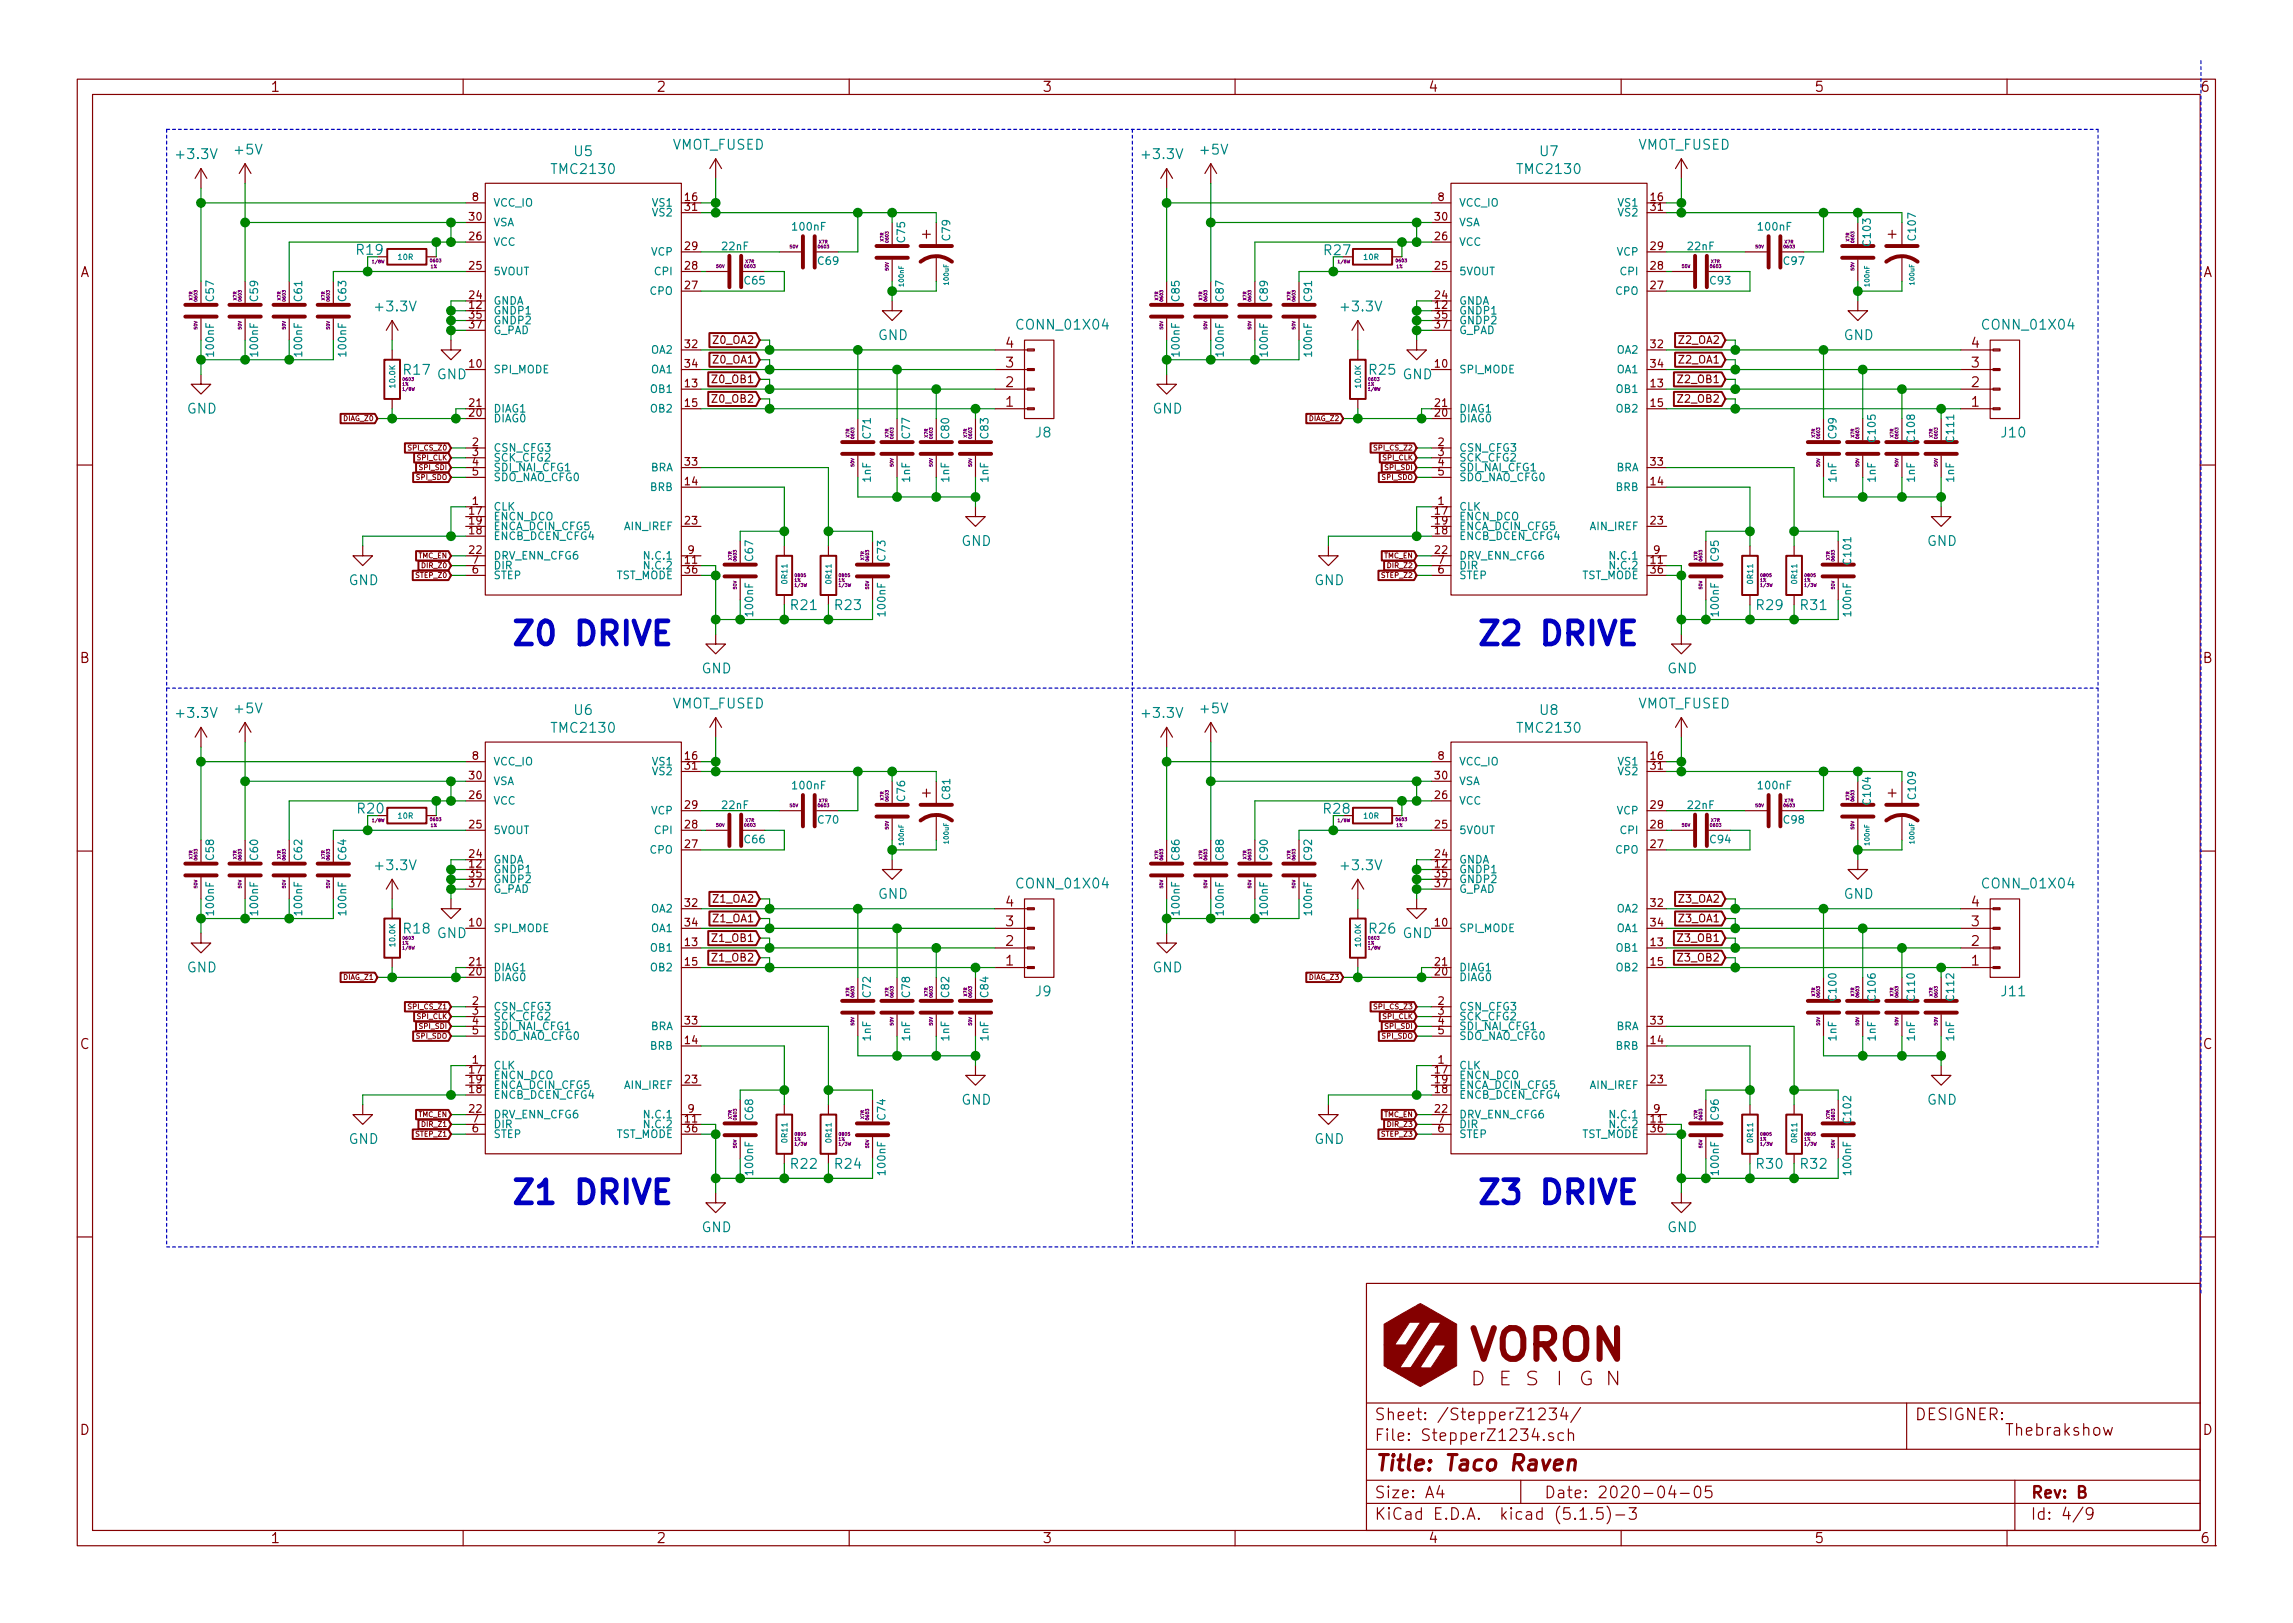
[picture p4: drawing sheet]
<svg xmlns="http://www.w3.org/2000/svg" width="297mm" height="210mm" viewBox="0 0 297 210" stroke-linecap="round" stroke-linejoin="round" font-family="sans-serif">
<defs><g id="words">
<g font-size="4.2" fill="#0000c2">
<text x="66" y="83.6">Z0 DRIVE</text>
<text x="191.1" y="83.6">Z2 DRIVE</text>
<text x="66" y="156">Z1 DRIVE</text>
<text x="191.1" y="156">Z3 DRIVE</text>
</g>
<text font-size="2.8" fill="#840000" x="178" y="190.5">Title: Taco Raven</text>
<g font-size="2.4" fill="#840000">
<text x="190.5" y="179.5">D E S</text>
<text x="201.6" y="179.5">I</text>
<text x="204.4" y="179.5">G N</text>
</g>
<g font-size="2.1" fill="#840000">
<text x="178" y="184">Sheet: /StepperZ1234/</text>
<text x="248" y="184">DESIGNER:</text>
<text x="259.7" y="186">Thebrakshow</text>
<text x="178" y="186.7">File: StepperZ1234.sch</text>
<text x="178" y="196.9">KiCad E.D.A. kicad (5.1.5)-3</text>
<text x="178" y="194.1">Size: A4</text>
<text x="200" y="194.1">Date: 2020-04-05</text>
<text x="263" y="194.1">Rev: B</text>
<text x="263" y="196.9">Id: 4/9</text>
</g>
<g font-size="1.8" fill="#840000">
<text x="35" y="11.9">1</text>
<text x="85" y="11.9">2</text>
<text x="135" y="11.9">3</text>
<text x="185" y="11.9">4</text>
<text x="235" y="11.9">5</text>
<text x="285" y="11.9">6</text>
<text x="10.4" y="35.9">A</text>
<text x="285.4" y="35.9">A</text>
<text x="130.3" y="47.6">3</text>
<text x="130.3" y="45.1">4</text>
<text x="255.4" y="47.6">3</text>
<text x="255.4" y="45.1">4</text>
<text x="130.3" y="52.7">1</text>
<text x="130.3" y="50.2">2</text>
<text x="255.4" y="52.7">1</text>
<text x="255.4" y="50.2">2</text>
<text x="10.4" y="85.9">B</text>
<text x="285.4" y="85.9">B</text>
<text x="130.3" y="117.5">4</text>
<text x="255.4" y="117.5">4</text>
<text x="130.3" y="125.1">1</text>
<text x="130.3" y="122.5">2</text>
<text x="130.3" y="120">3</text>
<text x="255.4" y="125.1">1</text>
<text x="255.4" y="122.5">2</text>
<text x="255.4" y="120">3</text>
<text x="10.4" y="135.9">C</text>
<text x="285.4" y="135.9">C</text>
<text x="10.4" y="185.9">D</text>
<text x="285.4" y="185.9">D</text>
<text x="35" y="199.9">1</text>
<text x="85" y="199.9">2</text>
<text x="135" y="199.9">3</text>
<text x="185" y="199.9">4</text>
<text x="235" y="199.9">5</text>
<text x="285" y="199.9">6</text>
</g>
<g font-size="1.8" fill="#008484">
<text x="23.1" y="20.6">+3.3V</text>
<text x="30.5" y="20">+5V</text>
<text x="71.7" y="22.5">TMC2130</text>
<text x="74.4" y="20.2">U5</text>
<text x="87" y="19.4">VMOT_FUSED</text>
<text x="148.2" y="20.6">+3.3V</text>
<text x="155.6" y="20">+5V</text>
<text x="196.8" y="22.5">TMC2130</text>
<text x="199.5" y="20.2">U7</text>
<text x="212.1" y="19.4">VMOT_FUSED</text>
<text x="48.8" y="40.4">+3.3V</text>
<text x="173.9" y="40.4">+3.3V</text>
<text x="113.7" y="44.1">GND</text>
<text x="132" y="42.7">CONN_01X04</text>
<text x="238.8" y="44.1">GND</text>
<text x="257.1" y="42.7">CONN_01X04</text>
<text x="24.2" y="53.6">GND</text>
<text x="52.3" y="48.6">R17</text>
<text x="56.6" y="49.1">GND</text>
<text x="149.3" y="53.6">GND</text>
<text x="177.4" y="48.6">R25</text>
<text x="181.7" y="49.1">GND</text>
<text x="134.2" y="56.7">J8</text>
<text x="259.4" y="56.7">J10</text>
<text x="124.5" y="70.7">GND</text>
<text x="249.6" y="70.7">GND</text>
<text x="45.2" y="75.8">GND</text>
<text x="170.3" y="75.8">GND</text>
<text x="102.5" y="79">R21</text>
<text x="108.2" y="79">R23</text>
<text x="227.6" y="79">R29</text>
<text x="233.3" y="79">R31</text>
<text x="90.9" y="87.2">GND</text>
<text x="216" y="87.2">GND</text>
<text x="23.1" y="93">+3.3V</text>
<text x="30.5" y="92.4">+5V</text>
<text x="71.7" y="94.9">TMC2130</text>
<text x="74.4" y="92.6">U6</text>
<text x="87" y="91.8">VMOT_FUSED</text>
<text x="148.2" y="93">+3.3V</text>
<text x="155.6" y="92.4">+5V</text>
<text x="196.8" y="94.9">TMC2130</text>
<text x="199.5" y="92.6">U8</text>
<text x="212.1" y="91.8">VMOT_FUSED</text>
<text x="48.8" y="112.7">+3.3V</text>
<text x="173.9" y="112.7">+3.3V</text>
<text x="113.7" y="116.5">GND</text>
<text x="132" y="115.1">CONN_01X04</text>
<text x="238.8" y="116.5">GND</text>
<text x="257.1" y="115.1">CONN_01X04</text>
<text x="24.2" y="126">GND</text>
<text x="52.3" y="120.9">R18</text>
<text x="56.6" y="121.5">GND</text>
<text x="149.3" y="126">GND</text>
<text x="177.4" y="120.9">R26</text>
<text x="181.7" y="121.5">GND</text>
<text x="134.2" y="129.1">J9</text>
<text x="259.4" y="129.1">J11</text>
<text x="124.5" y="143.1">GND</text>
<text x="249.6" y="143.1">GND</text>
<text x="45.2" y="148.2">GND</text>
<text x="170.3" y="148.2">GND</text>
<text x="102.5" y="151.4">R22</text>
<text x="108.2" y="151.4">R24</text>
<text x="227.6" y="151.4">R30</text>
<text x="233.3" y="151.4">R32</text>
<text x="90.9" y="159.6">GND</text>
<text x="216" y="159.6">GND</text>
</g>
<g font-size="1.8" fill="#008400">
<text x="46.3" y="33">R19</text>
<text x="171.6" y="33.1">R27</text>
<text x="46.4" y="105.4">R20</text>
<text x="171.5" y="105.4">R28</text>
</g>
<g font-size="1.4" fill="#840000">
<text x="60.8" y="28.6">30</text>
<text x="61.2" y="26">8</text>
<text x="88.8" y="26">16</text>
<text x="88.8" y="27.3">31</text>
<text x="185.9" y="28.6">30</text>
<text x="186.3" y="26">8</text>
<text x="213.9" y="26">16</text>
<text x="213.9" y="27.3">31</text>
<text x="60.8" y="34.9">25</text>
<text x="60.8" y="31.1">26</text>
<text x="88.8" y="34.9">28</text>
<text x="88.8" y="32.4">29</text>
<text x="185.9" y="34.9">25</text>
<text x="185.9" y="31.1">26</text>
<text x="213.9" y="34.9">28</text>
<text x="213.9" y="32.4">29</text>
<text x="60.8" y="40">12</text>
<text x="60.8" y="38.7">24</text>
<text x="60.8" y="41.3">35</text>
<text x="88.8" y="37.5">27</text>
<text x="185.9" y="40">12</text>
<text x="185.9" y="38.7">24</text>
<text x="185.9" y="41.3">35</text>
<text x="213.9" y="37.5">27</text>
<text x="60.8" y="47.6">10</text>
<text x="60.8" y="42.5">37</text>
<text x="88.8" y="45.1">32</text>
<text x="88.8" y="47.6">34</text>
<text x="92.6" y="47.1">Z0_OA1</text>
<text x="92.6" y="44.5">Z0_OA2</text>
<text x="185.9" y="47.6">10</text>
<text x="185.9" y="42.5">37</text>
<text x="213.9" y="45.1">32</text>
<text x="213.9" y="47.6">34</text>
<text x="217.7" y="44.5">Z2_OA2</text>
<text x="217.7" y="47.1">Z2_OA1</text>
<text x="60.8" y="54">20</text>
<text x="60.8" y="52.7">21</text>
<text x="88.8" y="50.2">13</text>
<text x="88.8" y="52.7">15</text>
<text x="92.6" y="49.6">Z0_OB1</text>
<text x="92.6" y="52.2">Z0_OB2</text>
<text x="185.9" y="54">20</text>
<text x="185.9" y="52.7">21</text>
<text x="213.9" y="50.2">13</text>
<text x="213.9" y="52.7">15</text>
<text x="217.7" y="49.6">Z2_OB1</text>
<text x="217.7" y="52.2">Z2_OB2</text>
<text x="61.2" y="57.8">2</text>
<text x="61.2" y="59">3</text>
<text x="186.3" y="57.8">2</text>
<text x="186.3" y="59">3</text>
<text x="61.2" y="65.4">1</text>
<text x="61.2" y="60.3">4</text>
<text x="61.2" y="61.6">5</text>
<text x="88.8" y="62.9">14</text>
<text x="88.8" y="60.3">33</text>
<text x="186.3" y="65.4">1</text>
<text x="186.3" y="60.3">4</text>
<text x="186.3" y="61.6">5</text>
<text x="213.9" y="62.9">14</text>
<text x="213.9" y="60.3">33</text>
<text x="60.8" y="66.7">17</text>
<text x="60.8" y="69.2">18</text>
<text x="60.8" y="67.9">19</text>
<text x="60.8" y="71.7">22</text>
<text x="88.8" y="67.9">23</text>
<text x="89.2" y="71.7">9</text>
<text x="185.9" y="66.7">17</text>
<text x="185.9" y="69.2">18</text>
<text x="185.9" y="67.9">19</text>
<text x="185.9" y="71.7">22</text>
<text x="213.9" y="67.9">23</text>
<text x="214.2" y="71.7">9</text>
<text x="61.2" y="74.3">6</text>
<text x="61.2" y="73">7</text>
<text x="88.8" y="73">11</text>
<text x="88.8" y="74.3">36</text>
<text x="186.3" y="74.3">6</text>
<text x="186.3" y="73">7</text>
<text x="213.9" y="73">11</text>
<text x="213.9" y="74.3">36</text>
<text x="60.8" y="101">30</text>
<text x="61.2" y="98.4">8</text>
<text x="88.8" y="98.4">16</text>
<text x="88.8" y="99.7">31</text>
<text x="185.9" y="101">30</text>
<text x="186.3" y="98.4">8</text>
<text x="213.9" y="98.4">16</text>
<text x="213.9" y="99.7">31</text>
<text x="60.8" y="107.3">25</text>
<text x="60.8" y="103.5">26</text>
<text x="88.8" y="107.3">28</text>
<text x="88.8" y="104.8">29</text>
<text x="185.9" y="107.3">25</text>
<text x="185.9" y="103.5">26</text>
<text x="213.9" y="107.3">28</text>
<text x="213.9" y="104.8">29</text>
<text x="60.8" y="112.4">12</text>
<text x="60.8" y="111.1">24</text>
<text x="60.8" y="113.7">35</text>
<text x="88.8" y="109.8">27</text>
<text x="185.9" y="112.4">12</text>
<text x="185.9" y="111.1">24</text>
<text x="185.9" y="113.7">35</text>
<text x="213.9" y="109.8">27</text>
<text x="60.8" y="114.9">37</text>
<text x="88.8" y="117.5">32</text>
<text x="92.6" y="116.9">Z1_OA2</text>
<text x="92.6" y="119.5">Z1_OA1</text>
<text x="185.9" y="114.9">37</text>
<text x="213.9" y="117.5">32</text>
<text x="217.7" y="119.5">Z3_OA1</text>
<text x="217.7" y="116.9">Z3_OA2</text>
<text x="60.8" y="120">10</text>
<text x="60.8" y="125.1">21</text>
<text x="88.8" y="122.5">13</text>
<text x="88.8" y="125.1">15</text>
<text x="88.8" y="120">34</text>
<text x="92.6" y="122">Z1_OB1</text>
<text x="92.6" y="124.6">Z1_OB2</text>
<text x="185.9" y="120">10</text>
<text x="185.9" y="125.1">21</text>
<text x="213.9" y="122.5">13</text>
<text x="213.9" y="125.1">15</text>
<text x="213.9" y="120">34</text>
<text x="217.7" y="122">Z3_OB1</text>
<text x="217.7" y="124.6">Z3_OB2</text>
<text x="60.8" y="126.4">20</text>
<text x="61.2" y="130.2">2</text>
<text x="61.2" y="131.4">3</text>
<text x="185.9" y="126.4">20</text>
<text x="186.3" y="130.2">2</text>
<text x="186.3" y="131.4">3</text>
<text x="61.2" y="137.8">1</text>
<text x="61.2" y="132.7">4</text>
<text x="61.2" y="134">5</text>
<text x="88.8" y="135.2">14</text>
<text x="88.8" y="132.7">33</text>
<text x="186.3" y="137.8">1</text>
<text x="186.3" y="132.7">4</text>
<text x="186.3" y="134">5</text>
<text x="213.9" y="135.2">14</text>
<text x="213.9" y="132.7">33</text>
<text x="60.8" y="139.1">17</text>
<text x="60.8" y="141.6">18</text>
<text x="60.8" y="140.3">19</text>
<text x="88.8" y="140.3">23</text>
<text x="185.9" y="139.1">17</text>
<text x="185.9" y="141.6">18</text>
<text x="185.9" y="140.3">19</text>
<text x="213.9" y="140.3">23</text>
<text x="60.8" y="144.1">22</text>
<text x="61.2" y="146.7">6</text>
<text x="61.2" y="145.4">7</text>
<text x="88.8" y="145.4">11</text>
<text x="88.8" y="146.7">36</text>
<text x="89.2" y="144.1">9</text>
<text x="185.9" y="144.1">22</text>
<text x="186.3" y="146.7">6</text>
<text x="186.3" y="145.4">7</text>
<text x="213.9" y="145.4">11</text>
<text x="213.9" y="146.7">36</text>
<text x="214.2" y="144.1">9</text>
</g>
<g font-size="1.4" fill="#008484">
<text x="63.9" y="29.3">VSA</text>
<text x="63.9" y="26.8">VCC_IO</text>
<text x="84.6" y="26.8">VS1</text>
<text x="84.6" y="28">VS2</text>
<text x="102.8" y="29.9">100nF</text>
<text x="189" y="29.3">VSA</text>
<text x="189" y="26.8">VCC_IO</text>
<text x="209.7" y="26.8">VS1</text>
<text x="209.7" y="28">VS2</text>
<text x="227.9" y="29.9">100nF</text>
<text x="63.9" y="35.7">5VOUT</text>
<text x="63.9" y="31.8">VCC</text>
<text x="84.4" y="33.1">VCP</text>
<text x="84.9" y="35.7">CPI</text>
<text x="93.6" y="32.4">22nF</text>
<text x="106" y="34.3">C69</text>
<text x="117.2" y="31.4" transform="rotate(-90 117.2 31.4)">C75</text>
<text x="123.1" y="31.1" transform="rotate(-90 123.1 31.1)">C79</text>
<text x="189" y="35.7">5VOUT</text>
<text x="189" y="31.8">VCC</text>
<text x="209.5" y="33.1">VCP</text>
<text x="210" y="35.7">CPI</text>
<text x="218.7" y="32.4">22nF</text>
<text x="231.1" y="34.3">C97</text>
<text x="242.3" y="31.7" transform="rotate(-90 242.3 31.7)">C103</text>
<text x="248.2" y="31" transform="rotate(-90 248.2 31)">C107</text>
<text x="27.7" y="39" transform="rotate(-90 27.7 39)">C57</text>
<text x="33.4" y="39" transform="rotate(-90 33.4 39)">C59</text>
<text x="39.1" y="39" transform="rotate(-90 39.1 39)">C61</text>
<text x="44.9" y="39" transform="rotate(-90 44.9 39)">C63</text>
<text x="63.9" y="40.7">GNDP1</text>
<text x="63.9" y="39.5">GNDA</text>
<text x="84.3" y="38.2">CPO</text>
<text x="96.5" y="36.8">C65</text>
<text x="152.8" y="39" transform="rotate(-90 152.8 39)">C85</text>
<text x="158.5" y="39" transform="rotate(-90 158.5 39)">C87</text>
<text x="164.2" y="39" transform="rotate(-90 164.2 39)">C89</text>
<text x="170" y="39" transform="rotate(-90 170 39)">C91</text>
<text x="189" y="40.7">GNDP1</text>
<text x="189" y="39.5">GNDA</text>
<text x="209.3" y="38.2">CPO</text>
<text x="221.6" y="36.8">C93</text>
<text x="27.7" y="46" transform="rotate(-90 27.7 46)">100nF</text>
<text x="33.4" y="46" transform="rotate(-90 33.4 46)">100nF</text>
<text x="39.1" y="46" transform="rotate(-90 39.1 46)">100nF</text>
<text x="44.9" y="46" transform="rotate(-90 44.9 46)">100nF</text>
<text x="63.9" y="42">GNDP2</text>
<text x="63.9" y="43.3">G_PAD</text>
<text x="84.4" y="45.8">OA2</text>
<text x="152.8" y="46" transform="rotate(-90 152.8 46)">100nF</text>
<text x="158.5" y="46" transform="rotate(-90 158.5 46)">100nF</text>
<text x="164.2" y="46" transform="rotate(-90 164.2 46)">100nF</text>
<text x="170" y="46" transform="rotate(-90 170 46)">100nF</text>
<text x="189" y="42">GNDP2</text>
<text x="189" y="43.3">G_PAD</text>
<text x="209.5" y="45.8">OA2</text>
<text x="63.9" y="48.4">SPI_MODE</text>
<text x="63.9" y="53.4">DIAG1</text>
<text x="84.4" y="50.9">OB1</text>
<text x="84.4" y="53.4">OB2</text>
<text x="84.4" y="48.4">OA1</text>
<text x="189" y="48.4">SPI_MODE</text>
<text x="189" y="53.4">DIAG1</text>
<text x="209.5" y="50.9">OB1</text>
<text x="209.5" y="53.4">OB2</text>
<text x="209.5" y="48.4">OA1</text>
<text x="63.9" y="58.5">CSN_CFG3</text>
<text x="63.9" y="54.7">DIAG0</text>
<text x="63.9" y="59.8">SCK_CFG2</text>
<text x="112.8" y="56.8" transform="rotate(-90 112.8 56.8)">C71</text>
<text x="117.9" y="56.8" transform="rotate(-90 117.9 56.8)">C77</text>
<text x="123" y="56.8" transform="rotate(-90 123 56.8)">C80</text>
<text x="128" y="56.8" transform="rotate(-90 128 56.8)">C83</text>
<text x="189" y="58.5">CSN_CFG3</text>
<text x="189" y="54.7">DIAG0</text>
<text x="189" y="59.8">SCK_CFG2</text>
<text x="237.9" y="56.8" transform="rotate(-90 237.9 56.8)">C99</text>
<text x="243" y="57.1" transform="rotate(-90 243 57.1)">C105</text>
<text x="248.1" y="57.1" transform="rotate(-90 248.1 57.1)">C108</text>
<text x="253.1" y="57.1" transform="rotate(-90 253.1 57.1)">C111</text>
<text x="63.9" y="61.1">SDI_NAI_CFG1</text>
<text x="63.9" y="62.3">SDO_NAO_CFG0</text>
<text x="84.3" y="63.6">BRB</text>
<text x="84.3" y="61.1">BRA</text>
<text x="112.8" y="62.4" transform="rotate(-90 112.8 62.4)">1nF</text>
<text x="117.9" y="62.4" transform="rotate(-90 117.9 62.4)">1nF</text>
<text x="123" y="62.4" transform="rotate(-90 123 62.4)">1nF</text>
<text x="128" y="62.4" transform="rotate(-90 128 62.4)">1nF</text>
<text x="189" y="61.1">SDI_NAI_CFG1</text>
<text x="189" y="62.3">SDO_NAO_CFG0</text>
<text x="209.3" y="63.6">BRB</text>
<text x="209.3" y="61.1">BRA</text>
<text x="237.9" y="62.4" transform="rotate(-90 237.9 62.4)">1nF</text>
<text x="243" y="62.4" transform="rotate(-90 243 62.4)">1nF</text>
<text x="248.1" y="62.4" transform="rotate(-90 248.1 62.4)">1nF</text>
<text x="253.1" y="62.4" transform="rotate(-90 253.1 62.4)">1nF</text>
<text x="63.9" y="66.1">CLK</text>
<text x="63.9" y="67.4">ENCN_DCO</text>
<text x="63.9" y="69.9">ENCB_DCEN_CFG4</text>
<text x="63.9" y="68.7">ENCA_DCIN_CFG5</text>
<text x="81" y="68.7">AIN_IREF</text>
<text x="189" y="66.1">CLK</text>
<text x="189" y="67.4">ENCN_DCO</text>
<text x="189" y="69.9">ENCB_DCEN_CFG4</text>
<text x="189" y="68.7">ENCA_DCIN_CFG5</text>
<text x="206.1" y="68.7">AIN_IREF</text>
<text x="63.9" y="72.5">DRV_ENN_CFG6</text>
<text x="63.9" y="75">STEP</text>
<text x="63.9" y="73.8">DIR</text>
<text x="79.7" y="75">TST_MODE</text>
<text x="83.7" y="73.8">N.C.2</text>
<text x="83.7" y="72.5">N.C.1</text>
<text x="97.6" y="72.6" transform="rotate(-90 97.6 72.6)">C67</text>
<text x="114.7" y="72.6" transform="rotate(-90 114.7 72.6)">C73</text>
<text x="189" y="72.5">DRV_ENN_CFG6</text>
<text x="189" y="75">STEP</text>
<text x="189" y="73.8">DIR</text>
<text x="204.8" y="75">TST_MODE</text>
<text x="208.8" y="73.8">N.C.2</text>
<text x="208.8" y="72.5">N.C.1</text>
<text x="222.7" y="72.6" transform="rotate(-90 222.7 72.6)">C95</text>
<text x="239.8" y="73" transform="rotate(-90 239.8 73)">C101</text>
<text x="97.6" y="79.7" transform="rotate(-90 97.6 79.7)">100nF</text>
<text x="114.7" y="79.7" transform="rotate(-90 114.7 79.7)">100nF</text>
<text x="222.7" y="79.7" transform="rotate(-90 222.7 79.7)">100nF</text>
<text x="239.8" y="79.7" transform="rotate(-90 239.8 79.7)">100nF</text>
<text x="63.9" y="101.7">VSA</text>
<text x="63.9" y="99.2">VCC_IO</text>
<text x="84.6" y="99.2">VS1</text>
<text x="84.6" y="100.4">VS2</text>
<text x="189" y="101.7">VSA</text>
<text x="189" y="99.2">VCC_IO</text>
<text x="209.7" y="99.2">VS1</text>
<text x="209.7" y="100.4">VS2</text>
<text x="63.9" y="104.2">VCC</text>
<text x="84.4" y="105.5">VCP</text>
<text x="93.6" y="104.8">22nF</text>
<text x="102.8" y="102.3">100nF</text>
<text x="106" y="106.7">C70</text>
<text x="117.2" y="103.8" transform="rotate(-90 117.2 103.8)">C76</text>
<text x="123.1" y="103.5" transform="rotate(-90 123.1 103.5)">C81</text>
<text x="189" y="104.2">VCC</text>
<text x="209.5" y="105.5">VCP</text>
<text x="218.7" y="104.8">22nF</text>
<text x="227.9" y="102.3">100nF</text>
<text x="231.1" y="106.7">C98</text>
<text x="242.3" y="104.1" transform="rotate(-90 242.3 104.1)">C104</text>
<text x="248.2" y="103.4" transform="rotate(-90 248.2 103.4)">C109</text>
<text x="27.7" y="111.4" transform="rotate(-90 27.7 111.4)">C58</text>
<text x="33.4" y="111.4" transform="rotate(-90 33.4 111.4)">C60</text>
<text x="39.1" y="111.4" transform="rotate(-90 39.1 111.4)">C62</text>
<text x="44.9" y="111.4" transform="rotate(-90 44.9 111.4)">C64</text>
<text x="63.9" y="113.1">GNDP1</text>
<text x="63.9" y="111.9">GNDA</text>
<text x="63.9" y="108">5VOUT</text>
<text x="84.3" y="110.6">CPO</text>
<text x="84.9" y="108">CPI</text>
<text x="96.5" y="109.2">C66</text>
<text x="152.8" y="111.4" transform="rotate(-90 152.8 111.4)">C86</text>
<text x="158.5" y="111.4" transform="rotate(-90 158.5 111.4)">C88</text>
<text x="164.2" y="111.4" transform="rotate(-90 164.2 111.4)">C90</text>
<text x="170" y="111.4" transform="rotate(-90 170 111.4)">C92</text>
<text x="189" y="113.1">GNDP1</text>
<text x="189" y="111.9">GNDA</text>
<text x="189" y="108">5VOUT</text>
<text x="209.3" y="110.6">CPO</text>
<text x="210" y="108">CPI</text>
<text x="221.6" y="109.2">C94</text>
<text x="27.7" y="118.4" transform="rotate(-90 27.7 118.4)">100nF</text>
<text x="33.4" y="118.4" transform="rotate(-90 33.4 118.4)">100nF</text>
<text x="39.1" y="118.4" transform="rotate(-90 39.1 118.4)">100nF</text>
<text x="44.9" y="118.4" transform="rotate(-90 44.9 118.4)">100nF</text>
<text x="63.9" y="114.4">GNDP2</text>
<text x="63.9" y="115.7">G_PAD</text>
<text x="84.4" y="118.2">OA2</text>
<text x="152.8" y="118.4" transform="rotate(-90 152.8 118.4)">100nF</text>
<text x="158.5" y="118.4" transform="rotate(-90 158.5 118.4)">100nF</text>
<text x="164.2" y="118.4" transform="rotate(-90 164.2 118.4)">100nF</text>
<text x="170" y="118.4" transform="rotate(-90 170 118.4)">100nF</text>
<text x="189" y="114.4">GNDP2</text>
<text x="189" y="115.7">G_PAD</text>
<text x="209.5" y="118.2">OA2</text>
<text x="63.9" y="120.7">SPI_MODE</text>
<text x="63.9" y="125.8">DIAG1</text>
<text x="84.4" y="123.3">OB1</text>
<text x="84.4" y="125.8">OB2</text>
<text x="84.4" y="120.7">OA1</text>
<text x="189" y="120.7">SPI_MODE</text>
<text x="189" y="125.8">DIAG1</text>
<text x="209.5" y="123.3">OB1</text>
<text x="209.5" y="125.8">OB2</text>
<text x="209.5" y="120.7">OA1</text>
<text x="63.9" y="130.9">CSN_CFG3</text>
<text x="63.9" y="127.1">DIAG0</text>
<text x="112.8" y="129.2" transform="rotate(-90 112.8 129.2)">C72</text>
<text x="117.9" y="129.2" transform="rotate(-90 117.9 129.2)">C78</text>
<text x="123" y="129.2" transform="rotate(-90 123 129.2)">C82</text>
<text x="128" y="129.2" transform="rotate(-90 128 129.2)">C84</text>
<text x="189" y="130.9">CSN_CFG3</text>
<text x="189" y="127.1">DIAG0</text>
<text x="237.9" y="129.5" transform="rotate(-90 237.9 129.5)">C100</text>
<text x="243" y="129.5" transform="rotate(-90 243 129.5)">C106</text>
<text x="248.1" y="129.5" transform="rotate(-90 248.1 129.5)">C110</text>
<text x="253.1" y="129.5" transform="rotate(-90 253.1 129.5)">C112</text>
<text x="63.9" y="132.2">SCK_CFG2</text>
<text x="63.9" y="133.4">SDI_NAI_CFG1</text>
<text x="63.9" y="134.7">SDO_NAO_CFG0</text>
<text x="84.3" y="136">BRB</text>
<text x="84.3" y="133.4">BRA</text>
<text x="112.8" y="134.8" transform="rotate(-90 112.8 134.8)">1nF</text>
<text x="117.9" y="134.8" transform="rotate(-90 117.9 134.8)">1nF</text>
<text x="123" y="134.8" transform="rotate(-90 123 134.8)">1nF</text>
<text x="128" y="134.8" transform="rotate(-90 128 134.8)">1nF</text>
<text x="189" y="132.2">SCK_CFG2</text>
<text x="189" y="133.4">SDI_NAI_CFG1</text>
<text x="189" y="134.7">SDO_NAO_CFG0</text>
<text x="209.3" y="136">BRB</text>
<text x="209.3" y="133.4">BRA</text>
<text x="237.9" y="134.8" transform="rotate(-90 237.9 134.8)">1nF</text>
<text x="243" y="134.8" transform="rotate(-90 243 134.8)">1nF</text>
<text x="248.1" y="134.8" transform="rotate(-90 248.1 134.8)">1nF</text>
<text x="253.1" y="134.8" transform="rotate(-90 253.1 134.8)">1nF</text>
<text x="63.9" y="138.5">CLK</text>
<text x="63.9" y="139.8">ENCN_DCO</text>
<text x="63.9" y="142.3">ENCB_DCEN_CFG4</text>
<text x="63.9" y="141.1">ENCA_DCIN_CFG5</text>
<text x="81" y="141.1">AIN_IREF</text>
<text x="189" y="138.5">CLK</text>
<text x="189" y="139.8">ENCN_DCO</text>
<text x="189" y="142.3">ENCB_DCEN_CFG4</text>
<text x="189" y="141.1">ENCA_DCIN_CFG5</text>
<text x="206.1" y="141.1">AIN_IREF</text>
<text x="63.9" y="144.9">DRV_ENN_CFG6</text>
<text x="63.9" y="147.4">STEP</text>
<text x="63.9" y="146.1">DIR</text>
<text x="79.7" y="147.4">TST_MODE</text>
<text x="83.7" y="146.1">N.C.2</text>
<text x="83.7" y="144.9">N.C.1</text>
<text x="97.6" y="145" transform="rotate(-90 97.6 145)">C68</text>
<text x="114.7" y="145" transform="rotate(-90 114.7 145)">C74</text>
<text x="189" y="144.9">DRV_ENN_CFG6</text>
<text x="189" y="147.4">STEP</text>
<text x="189" y="146.1">DIR</text>
<text x="204.8" y="147.4">TST_MODE</text>
<text x="208.8" y="146.1">N.C.2</text>
<text x="208.8" y="144.9">N.C.1</text>
<text x="222.7" y="145" transform="rotate(-90 222.7 145)">C96</text>
<text x="239.8" y="145.4" transform="rotate(-90 239.8 145.4)">C102</text>
<text x="97.6" y="152.1" transform="rotate(-90 97.6 152.1)">100nF</text>
<text x="114.7" y="152.1" transform="rotate(-90 114.7 152.1)">100nF</text>
<text x="222.7" y="152.1" transform="rotate(-90 222.7 152.1)">100nF</text>
<text x="239.8" y="152.1" transform="rotate(-90 239.8 152.1)">100nF</text>
</g>
<g font-size="1" fill="#008484">
<text x="51.6" y="33.7">10R</text>
<text x="176.7" y="33.7">10R</text>
<text x="51.2" y="50.1" transform="rotate(-90 51.2 50.1)">10.0K</text>
<text x="176.3" y="50.1" transform="rotate(-90 176.3 50.1)">10.0K</text>
<text x="102" y="75.5" transform="rotate(-90 102 75.5)">0R11</text>
<text x="107.7" y="75.5" transform="rotate(-90 107.7 75.5)">0R11</text>
<text x="227.1" y="75.5" transform="rotate(-90 227.1 75.5)">0R11</text>
<text x="232.8" y="75.5" transform="rotate(-90 232.8 75.5)">0R11</text>
<text x="51.6" y="106.1">10R</text>
<text x="176.7" y="106.1">10R</text>
<text x="51.2" y="122.5" transform="rotate(-90 51.2 122.5)">10.0K</text>
<text x="176.3" y="122.5" transform="rotate(-90 176.3 122.5)">10.0K</text>
<text x="102" y="147.9" transform="rotate(-90 102 147.9)">0R11</text>
<text x="107.7" y="147.9" transform="rotate(-90 107.7 147.9)">0R11</text>
<text x="227.1" y="147.9" transform="rotate(-90 227.1 147.9)">0R11</text>
<text x="232.8" y="147.9" transform="rotate(-90 232.8 147.9)">0R11</text>
</g>
<g font-size=".9" fill="#840000">
<text x="44.6" y="54.6">DIAG_Z0</text>
<text x="53.1" y="58.4">SPI_CS_Z0</text>
<text x="54.1" y="59.6">SPI_CLK</text>
<text x="169.7" y="54.6">DIAG_Z2</text>
<text x="178.2" y="58.4">SPI_CS_Z2</text>
<text x="179.2" y="59.6">SPI_CLK</text>
<text x="54" y="62.2">SPI_SDO</text>
<text x="54.5" y="60.9">SPI_SDI</text>
<text x="179.1" y="62.2">SPI_SDO</text>
<text x="179.6" y="60.9">SPI_SDI</text>
<text x="54" y="74.9">STEP_Z0</text>
<text x="54.2" y="72.3">TMC_EN</text>
<text x="54.8" y="73.6">DIR_Z0</text>
<text x="179.1" y="74.9">STEP_Z2</text>
<text x="179.3" y="72.3">TMC_EN</text>
<text x="179.9" y="73.6">DIR_Z2</text>
<text x="44.6" y="126.9">DIAG_Z1</text>
<text x="53.1" y="130.8">SPI_CS_Z1</text>
<text x="169.7" y="126.9">DIAG_Z3</text>
<text x="178.2" y="130.8">SPI_CS_Z3</text>
<text x="54" y="134.6">SPI_SDO</text>
<text x="54.1" y="132">SPI_CLK</text>
<text x="54.5" y="133.3">SPI_SDI</text>
<text x="179.1" y="134.6">SPI_SDO</text>
<text x="179.2" y="132">SPI_CLK</text>
<text x="179.6" y="133.3">SPI_SDI</text>
<text x="54" y="147.3">STEP_Z1</text>
<text x="54.2" y="144.7">TMC_EN</text>
<text x="54.8" y="146">DIR_Z1</text>
<text x="179.1" y="147.3">STEP_Z3</text>
<text x="179.3" y="144.7">TMC_EN</text>
<text x="179.9" y="146">DIR_Z3</text>
</g>
<g font-size=".8" fill="#008484">
<text x="117.1" y="37" transform="rotate(-90 117.1 37)">100nF</text>
<text x="122.9" y="36.8" transform="rotate(-90 122.9 36.8)">100uF</text>
<text x="242.2" y="37" transform="rotate(-90 242.2 37)">100nF</text>
<text x="248" y="36.8" transform="rotate(-90 248 36.8)">100uF</text>
<text x="117.1" y="109.4" transform="rotate(-90 117.1 109.4)">100nF</text>
<text x="122.9" y="109.2" transform="rotate(-90 122.9 109.2)">100uF</text>
<text x="242.2" y="109.4" transform="rotate(-90 242.2 109.4)">100nF</text>
<text x="248" y="109.2" transform="rotate(-90 248 109.2)">100uF</text>
</g>
<g font-size=".6" fill="#840084">
<text x="48.3" y="34.1">1/8W</text>
<text x="55.8" y="34.7">1%</text>
<text x="55.8" y="34">0603</text>
<text x="92.8" y="34.7">50V</text>
<text x="96.5" y="34.7">0603</text>
<text x="96.6" y="34.1">X7R</text>
<text x="102.3" y="32.2">50V</text>
<text x="106" y="32.2">0603</text>
<text x="106.1" y="31.5">X7R</text>
<text x="114.5" y="31.3" transform="rotate(-90 114.5 31.3)">X7R</text>
<text x="115.1" y="35" transform="rotate(-90 115.1 35)">50V</text>
<text x="115.1" y="31.4" transform="rotate(-90 115.1 31.4)">0603</text>
<text x="173.4" y="34.1">1/8W</text>
<text x="180.9" y="34.7">1%</text>
<text x="180.9" y="34">0603</text>
<text x="217.9" y="34.7">50V</text>
<text x="221.6" y="34.7">0603</text>
<text x="221.7" y="34.1">X7R</text>
<text x="227.4" y="32.2">50V</text>
<text x="231.1" y="32.2">0603</text>
<text x="231.2" y="31.5">X7R</text>
<text x="239.6" y="31.3" transform="rotate(-90 239.6 31.3)">X7R</text>
<text x="240.2" y="35" transform="rotate(-90 240.2 35)">50V</text>
<text x="240.2" y="31.4" transform="rotate(-90 240.2 31.4)">0603</text>
<text x="24.9" y="38.9" transform="rotate(-90 24.9 38.9)">X7R</text>
<text x="25.6" y="39" transform="rotate(-90 25.6 39)">0603</text>
<text x="30.7" y="38.9" transform="rotate(-90 30.7 38.9)">X7R</text>
<text x="31.3" y="39" transform="rotate(-90 31.3 39)">0603</text>
<text x="36.4" y="38.9" transform="rotate(-90 36.4 38.9)">X7R</text>
<text x="37" y="39" transform="rotate(-90 37 39)">0603</text>
<text x="42.1" y="38.9" transform="rotate(-90 42.1 38.9)">X7R</text>
<text x="42.7" y="39" transform="rotate(-90 42.7 39)">0603</text>
<text x="150" y="38.9" transform="rotate(-90 150 38.9)">X7R</text>
<text x="150.7" y="39" transform="rotate(-90 150.7 39)">0603</text>
<text x="155.8" y="38.9" transform="rotate(-90 155.8 38.9)">X7R</text>
<text x="156.4" y="39" transform="rotate(-90 156.4 39)">0603</text>
<text x="161.5" y="38.9" transform="rotate(-90 161.5 38.9)">X7R</text>
<text x="162.1" y="39" transform="rotate(-90 162.1 39)">0603</text>
<text x="167.2" y="38.9" transform="rotate(-90 167.2 38.9)">X7R</text>
<text x="167.8" y="39" transform="rotate(-90 167.8 39)">0603</text>
<text x="25.6" y="42.7" transform="rotate(-90 25.6 42.7)">50V</text>
<text x="31.3" y="42.7" transform="rotate(-90 31.3 42.7)">50V</text>
<text x="37" y="42.7" transform="rotate(-90 37 42.7)">50V</text>
<text x="42.7" y="42.7" transform="rotate(-90 42.7 42.7)">50V</text>
<text x="150.7" y="42.7" transform="rotate(-90 150.7 42.7)">50V</text>
<text x="156.4" y="42.7" transform="rotate(-90 156.4 42.7)">50V</text>
<text x="162.1" y="42.7" transform="rotate(-90 162.1 42.7)">50V</text>
<text x="167.8" y="42.7" transform="rotate(-90 167.8 42.7)">50V</text>
<text x="52.1" y="50">1%</text>
<text x="52.2" y="49.3">0603</text>
<text x="52.3" y="50.6">1/8W</text>
<text x="177.2" y="50">1%</text>
<text x="177.3" y="49.3">0603</text>
<text x="177.4" y="50.6">1/8W</text>
<text x="110" y="56.7" transform="rotate(-90 110 56.7)">X7R</text>
<text x="110.7" y="56.8" transform="rotate(-90 110.7 56.8)">0603</text>
<text x="115.1" y="56.7" transform="rotate(-90 115.1 56.7)">X7R</text>
<text x="115.7" y="56.8" transform="rotate(-90 115.7 56.8)">0603</text>
<text x="120.2" y="56.7" transform="rotate(-90 120.2 56.7)">X7R</text>
<text x="120.8" y="56.8" transform="rotate(-90 120.8 56.8)">0603</text>
<text x="125.3" y="56.7" transform="rotate(-90 125.3 56.7)">X7R</text>
<text x="125.9" y="56.8" transform="rotate(-90 125.9 56.8)">0603</text>
<text x="235.1" y="56.7" transform="rotate(-90 235.1 56.7)">X7R</text>
<text x="235.8" y="56.8" transform="rotate(-90 235.8 56.8)">0603</text>
<text x="240.2" y="56.7" transform="rotate(-90 240.2 56.7)">X7R</text>
<text x="240.8" y="56.8" transform="rotate(-90 240.8 56.8)">0603</text>
<text x="245.3" y="56.7" transform="rotate(-90 245.3 56.7)">X7R</text>
<text x="245.9" y="56.8" transform="rotate(-90 245.9 56.8)">0603</text>
<text x="250.4" y="56.7" transform="rotate(-90 250.4 56.7)">X7R</text>
<text x="251" y="56.8" transform="rotate(-90 251 56.8)">0603</text>
<text x="110.7" y="60.4" transform="rotate(-90 110.7 60.4)">50V</text>
<text x="115.7" y="60.4" transform="rotate(-90 115.7 60.4)">50V</text>
<text x="120.8" y="60.4" transform="rotate(-90 120.8 60.4)">50V</text>
<text x="125.9" y="60.4" transform="rotate(-90 125.9 60.4)">50V</text>
<text x="235.8" y="60.4" transform="rotate(-90 235.8 60.4)">50V</text>
<text x="240.8" y="60.4" transform="rotate(-90 240.8 60.4)">50V</text>
<text x="245.9" y="60.4" transform="rotate(-90 245.9 60.4)">50V</text>
<text x="251" y="60.4" transform="rotate(-90 251 60.4)">50V</text>
<text x="94.8" y="72.5" transform="rotate(-90 94.8 72.5)">X7R</text>
<text x="95.4" y="76.3" transform="rotate(-90 95.4 76.3)">50V</text>
<text x="95.4" y="72.6" transform="rotate(-90 95.4 72.6)">0603</text>
<text x="102.9" y="75.4">1%</text>
<text x="103" y="74.7">0805</text>
<text x="103.1" y="76">1/3W</text>
<text x="108.6" y="75.4">1%</text>
<text x="108.8" y="74.7">0805</text>
<text x="108.8" y="76">1/3W</text>
<text x="111.9" y="72.5" transform="rotate(-90 111.9 72.5)">X7R</text>
<text x="112.6" y="76.3" transform="rotate(-90 112.6 76.3)">50V</text>
<text x="112.6" y="72.6" transform="rotate(-90 112.6 72.6)">0603</text>
<text x="219.9" y="72.5" transform="rotate(-90 219.9 72.5)">X7R</text>
<text x="220.5" y="76.3" transform="rotate(-90 220.5 76.3)">50V</text>
<text x="220.5" y="72.6" transform="rotate(-90 220.5 72.6)">0603</text>
<text x="228" y="75.4">1%</text>
<text x="228.1" y="74.7">0805</text>
<text x="228.2" y="76">1/3W</text>
<text x="233.7" y="75.4">1%</text>
<text x="233.9" y="74.7">0805</text>
<text x="233.9" y="76">1/3W</text>
<text x="237" y="72.5" transform="rotate(-90 237 72.5)">X7R</text>
<text x="237.7" y="76.3" transform="rotate(-90 237.7 76.3)">50V</text>
<text x="237.7" y="72.6" transform="rotate(-90 237.7 72.6)">0603</text>
<text x="48.3" y="106.5">1/8W</text>
<text x="55.8" y="107.1">1%</text>
<text x="55.8" y="106.4">0603</text>
<text x="92.8" y="107.1">50V</text>
<text x="96.5" y="107.1">0603</text>
<text x="96.6" y="106.5">X7R</text>
<text x="102.3" y="104.6">50V</text>
<text x="106" y="104.6">0603</text>
<text x="106.1" y="103.9">X7R</text>
<text x="114.5" y="103.7" transform="rotate(-90 114.5 103.7)">X7R</text>
<text x="115.1" y="107.4" transform="rotate(-90 115.1 107.4)">50V</text>
<text x="115.1" y="103.8" transform="rotate(-90 115.1 103.8)">0603</text>
<text x="173.4" y="106.5">1/8W</text>
<text x="180.9" y="107.1">1%</text>
<text x="180.9" y="106.4">0603</text>
<text x="217.9" y="107.1">50V</text>
<text x="221.6" y="107.1">0603</text>
<text x="221.7" y="106.5">X7R</text>
<text x="227.4" y="104.6">50V</text>
<text x="231.1" y="104.6">0603</text>
<text x="231.2" y="103.9">X7R</text>
<text x="239.6" y="103.7" transform="rotate(-90 239.6 103.7)">X7R</text>
<text x="240.2" y="107.4" transform="rotate(-90 240.2 107.4)">50V</text>
<text x="240.2" y="103.8" transform="rotate(-90 240.2 103.8)">0603</text>
<text x="24.9" y="111.3" transform="rotate(-90 24.9 111.3)">X7R</text>
<text x="25.6" y="111.4" transform="rotate(-90 25.6 111.4)">0603</text>
<text x="30.7" y="111.3" transform="rotate(-90 30.7 111.3)">X7R</text>
<text x="31.3" y="111.4" transform="rotate(-90 31.3 111.4)">0603</text>
<text x="36.4" y="111.3" transform="rotate(-90 36.4 111.3)">X7R</text>
<text x="37" y="111.4" transform="rotate(-90 37 111.4)">0603</text>
<text x="42.1" y="111.3" transform="rotate(-90 42.1 111.3)">X7R</text>
<text x="42.7" y="111.4" transform="rotate(-90 42.7 111.4)">0603</text>
<text x="150" y="111.3" transform="rotate(-90 150 111.3)">X7R</text>
<text x="150.7" y="111.4" transform="rotate(-90 150.7 111.4)">0603</text>
<text x="155.8" y="111.3" transform="rotate(-90 155.8 111.3)">X7R</text>
<text x="156.4" y="111.4" transform="rotate(-90 156.4 111.4)">0603</text>
<text x="161.5" y="111.3" transform="rotate(-90 161.5 111.3)">X7R</text>
<text x="162.1" y="111.4" transform="rotate(-90 162.1 111.4)">0603</text>
<text x="167.2" y="111.3" transform="rotate(-90 167.2 111.3)">X7R</text>
<text x="167.8" y="111.4" transform="rotate(-90 167.8 111.4)">0603</text>
<text x="25.6" y="115.1" transform="rotate(-90 25.6 115.1)">50V</text>
<text x="31.3" y="115.1" transform="rotate(-90 31.3 115.1)">50V</text>
<text x="37" y="115.1" transform="rotate(-90 37 115.1)">50V</text>
<text x="42.7" y="115.1" transform="rotate(-90 42.7 115.1)">50V</text>
<text x="150.7" y="115.1" transform="rotate(-90 150.7 115.1)">50V</text>
<text x="156.4" y="115.1" transform="rotate(-90 156.4 115.1)">50V</text>
<text x="162.1" y="115.1" transform="rotate(-90 162.1 115.1)">50V</text>
<text x="167.8" y="115.1" transform="rotate(-90 167.8 115.1)">50V</text>
<text x="52.1" y="122.4">1%</text>
<text x="52.2" y="121.7">0603</text>
<text x="52.3" y="123">1/8W</text>
<text x="177.2" y="122.4">1%</text>
<text x="177.3" y="121.7">0603</text>
<text x="177.4" y="123">1/8W</text>
<text x="110" y="129.1" transform="rotate(-90 110 129.1)">X7R</text>
<text x="110.7" y="129.2" transform="rotate(-90 110.7 129.2)">0603</text>
<text x="115.1" y="129.1" transform="rotate(-90 115.1 129.1)">X7R</text>
<text x="115.7" y="129.2" transform="rotate(-90 115.7 129.2)">0603</text>
<text x="120.2" y="129.1" transform="rotate(-90 120.2 129.1)">X7R</text>
<text x="120.8" y="129.2" transform="rotate(-90 120.8 129.2)">0603</text>
<text x="125.3" y="129.1" transform="rotate(-90 125.3 129.1)">X7R</text>
<text x="125.9" y="129.2" transform="rotate(-90 125.9 129.2)">0603</text>
<text x="235.1" y="129.1" transform="rotate(-90 235.1 129.1)">X7R</text>
<text x="235.8" y="129.2" transform="rotate(-90 235.8 129.2)">0603</text>
<text x="240.2" y="129.1" transform="rotate(-90 240.2 129.1)">X7R</text>
<text x="240.8" y="129.2" transform="rotate(-90 240.8 129.2)">0603</text>
<text x="245.3" y="129.1" transform="rotate(-90 245.3 129.1)">X7R</text>
<text x="245.9" y="129.2" transform="rotate(-90 245.9 129.2)">0603</text>
<text x="250.4" y="129.1" transform="rotate(-90 250.4 129.1)">X7R</text>
<text x="251" y="129.2" transform="rotate(-90 251 129.2)">0603</text>
<text x="110.7" y="132.8" transform="rotate(-90 110.7 132.8)">50V</text>
<text x="115.7" y="132.8" transform="rotate(-90 115.7 132.8)">50V</text>
<text x="120.8" y="132.8" transform="rotate(-90 120.8 132.8)">50V</text>
<text x="125.9" y="132.8" transform="rotate(-90 125.9 132.8)">50V</text>
<text x="235.8" y="132.8" transform="rotate(-90 235.8 132.8)">50V</text>
<text x="240.8" y="132.8" transform="rotate(-90 240.8 132.8)">50V</text>
<text x="245.9" y="132.8" transform="rotate(-90 245.9 132.8)">50V</text>
<text x="251" y="132.8" transform="rotate(-90 251 132.8)">50V</text>
<text x="94.8" y="144.9" transform="rotate(-90 94.8 144.9)">X7R</text>
<text x="95.4" y="148.7" transform="rotate(-90 95.4 148.7)">50V</text>
<text x="95.4" y="145" transform="rotate(-90 95.4 145)">0603</text>
<text x="102.9" y="147.8">1%</text>
<text x="103" y="147.1">0805</text>
<text x="103.1" y="148.4">1/3W</text>
<text x="108.6" y="147.8">1%</text>
<text x="108.8" y="147.1">0805</text>
<text x="108.8" y="148.4">1/3W</text>
<text x="111.9" y="144.9" transform="rotate(-90 111.9 144.9)">X7R</text>
<text x="112.6" y="148.7" transform="rotate(-90 112.6 148.7)">50V</text>
<text x="112.6" y="145" transform="rotate(-90 112.6 145)">0603</text>
<text x="219.9" y="144.9" transform="rotate(-90 219.9 144.9)">X7R</text>
<text x="220.5" y="148.7" transform="rotate(-90 220.5 148.7)">50V</text>
<text x="220.5" y="145" transform="rotate(-90 220.5 145)">0603</text>
<text x="228" y="147.8">1%</text>
<text x="228.1" y="147.1">0805</text>
<text x="228.2" y="148.4">1/3W</text>
<text x="233.7" y="147.8">1%</text>
<text x="233.9" y="147.1">0805</text>
<text x="233.9" y="148.4">1/3W</text>
<text x="237" y="144.9" transform="rotate(-90 237 144.9)">X7R</text>
<text x="237.7" y="148.7" transform="rotate(-90 237.7 148.7)">50V</text>
<text x="237.7" y="145" transform="rotate(-90 237.7 145)">0603</text>
</g>
</g></defs>
<g fill="none" stroke="#840000" stroke-width=".15">
<path d="M10 10.3h277v189.9h-277zM12 12.2h273v186.1h-273zM60 10.3v1.9M110 10.3v1.9M160 10.3v1.9M210 10.3v1.9M260 10.3v1.9M26 21.8v2.6M26 36.4v2.8M26 21.8l-.7 1.3M26 21.8l.8 1.3M31.7 21.2v2.5"/>
<path d="M31.7 36.4v2.8M31.7 21.2l-.7 1.3M31.7 21.2l.8 1.3M37.5 36.4v2.8M43.2 36.4v2.8M48.9 33.3h1.3M55.2 33.3h1.3M60.3 26.3h2.6M60.3 39h2.6M60.3 35.2h2.6M60.3 31.4h2.6M60.3 28.8h2.6"/>
<path d="M62.9 23.7h25.4v53.4h-25.4zM88.3 26.3h2.5M88.3 35.2h2.5M88.3 37.7h2.5M88.3 32.6h2.5M88.3 27.6h2.5M91.4 35.2h2.8M92.7 20.6v2.5M92.7 20.6l-.8 1.2M92.7 20.6l.8 1.2M96.3 35.2h2.8M101 32.6h2.8"/>
<path d="M105.8 32.6h2.8M115.6 39v1.3h1.2l-1.2 1.2-1.3-1.2h1.3M115.6 28.8v2.8M115.6 33.6v2.8M119.5 30.3h1M120 29.8v1.1M121.3 28.8v2.8M121.3 33.1v3.3M151.1 21.8v2.6M151.1 36.4v2.8M151.1 21.8l-.7 1.3M151.1 21.8l.8 1.3"/>
<path d="M156.8 21.2v2.5M156.8 36.4v2.8M156.8 21.2l-.7 1.3M156.8 21.2l.8 1.3M162.6 36.4v2.8M168.3 36.4v2.8M180.3 33.3h1.3M185.4 26.3h2.6M185.4 39h2.6M185.4 35.2h2.6M185.4 31.4h2.6M185.4 28.8h2.6"/>
<path d="M188 23.7h25.4v53.4h-25.4zM213.4 26.3h2.5M213.4 35.2h2.5M213.4 37.7h2.5M213.4 32.6h2.5M213.4 27.6h2.5M216.5 35.2h2.8M217.8 20.6v2.5M217.8 20.6l-.8 1.2M217.8 20.6l.8 1.2M221.4 35.2h2.8M226.1 32.6h2.8"/>
<path d="M230.9 32.6h2.8M240.7 39v1.3h1.2l-1.2 1.2-1.3-1.2h1.3M240.7 28.8v2.8M240.7 33.6v2.8M244.6 30.3h1M245.1 29.8v1.1M246.4 28.8v2.8M246.4 33.1v3.3M26 48.5v1.3h1.3l-1.3 1.2-1.2-1.2h1.2M26 41.3v2.8M31.7 41.3v2.8M37.5 41.3v2.8"/>
<path d="M43.2 41.3v2.8M50.8 41.5v2.6M50.8 45.3v1.3M50.8 51.7v1.3M50.8 41.5l-.8 1.3M50.8 41.5l.8 1.3M58.4 44.1v1.2h1.3l-1.3 1.3-1.3-1.3h1.3M60.3 47.9h2.6M60.3 40.3h2.6M60.3 53h2.6M60.3 58h2.6M60.3 54.2h2.6"/>
<path d="M60.3 59.3h2.6M60.3 41.5h2.6M60.3 42.8h2.6M88.3 47.9h2.5M88.3 50.4h2.5M88.3 53h2.5M88.3 45.3h2.5M111.1 54.2v2.8M111.1 59v2.8M116.2 54.2v2.8M116.2 59v2.8M121.3 54.2v2.8"/>
<path d="M121.3 59v2.8M126.4 54.2v2.8M126.4 59v2.8M128.9 47.9h5.1M128.9 50.4h5.1M128.9 53h5.1M128.9 45.3h5.1M132.7 44.1h3.8v10.1h-3.8zM133.1 45.2h.9v.3h-.9zM133.1 47.7h.9v.3h-.9zM133.1 50.3h.9v.2h-.9zM133.1 52.8h.9v.3h-.9z"/>
<path d="M151.1 48.5v1.3h1.3l-1.3 1.2-1.2-1.2h1.2M151.1 41.3v2.8M156.8 41.3v2.8M162.6 41.3v2.8M168.3 41.3v2.8M175.9 41.5l-.8 1.3M175.9 41.5v2.6M175.9 45.3v1.3M175.9 51.7v1.3M175.9 41.5l.8 1.3M183.5 44.1v1.2h1.3l-1.3 1.3-1.3-1.3h1.3M185.4 47.9h2.6"/>
<path d="M185.4 40.3h2.6M185.4 53h2.6M185.4 58h2.6M185.4 54.2h2.6M185.4 59.3h2.6M185.4 41.5h2.6M185.4 42.8h2.6M213.4 47.9h2.5M213.4 50.4h2.5M213.4 53h2.5M213.4 45.3h2.5M236.2 54.2v2.8"/>
<path d="M236.2 59v2.8M241.3 54.2v2.8M241.3 59v2.8M246.4 54.2v2.8M246.4 59v2.8M251.5 54.2v2.8M251.5 59v2.8M254 47.9h5.1M254 50.4h5.1M254 53h5.1M254 45.3h5.1M257.8 44.1h3.8v10.1h-3.8z"/>
<path d="M258.2 45.2h.9v.3h-.9zM258.2 47.7h.9v.3h-.9zM258.2 50.3h.9v.2h-.9zM258.2 52.8h.9v.3h-.9zM10 60.2h2M47 70.7v1.3h1.3l-1.3 1.3-1.3-1.3h1.3M60.3 65.7h2.6M60.3 73.3h2.6M60.3 66.9h2.6M60.3 69.5h2.6M60.3 68.2h2.6M60.3 72h2.6"/>
<path d="M60.3 60.6h2.6M60.3 74.5h2.6M60.3 61.8h2.6M88.3 73.3h2.5M88.3 63.1h2.5M88.3 68.2h2.5M88.3 72h2.5M88.3 60.6h2.5M88.3 74.5h2.5M95.9 70.1v2.8M95.9 74.9v2.8M101.6 70.7v1.3"/>
<path d="M101.6 77.1v1.3M107.3 70.7v1.3M107.3 77.1v1.3M113 70.1v2.8M113 74.9v2.8M126.4 65.7v1.2h1.2l-1.2 1.3-1.3-1.3h1.3M172.1 70.7v1.3h1.3l-1.3 1.3-1.3-1.3h1.3M185.4 65.7h2.6M185.4 73.3h2.6M185.4 66.9h2.6M185.4 69.5h2.6M185.4 68.2h2.6"/>
<path d="M185.4 72h2.6M185.4 60.6h2.6M185.4 74.5h2.6M185.4 61.8h2.6M213.4 73.3h2.5M213.4 63.1h2.5M213.4 68.2h2.5M213.4 72h2.5M213.4 60.6h2.5M213.4 74.5h2.5M221 70.1v2.8M221 74.9v2.8"/>
<path d="M226.7 70.7v1.3M226.7 77.1v1.3M232.4 70.7v1.3M232.4 77.1v1.3M238.1 70.1v2.8M238.1 74.9v2.8M251.5 65.7v1.2h1.2l-1.2 1.3-1.3-1.3h1.3M285 60.2h2M26 94.2l-.7 1.3M26 94.2v2.6M26 94.2l.8 1.3M31.7 93.6l-.7 1.3"/>
<path d="M31.7 93.6v2.5M31.7 93.6l.8 1.3M60.3 98.7h2.6M62.9 96.1h25.4v53.4h-25.4zM88.3 98.7h2.5M88.3 99.9h2.5M92.7 82.2v1.2h1.3l-1.3 1.3-1.3-1.3h1.3M92.7 93l-.8 1.2M92.7 93v2.5M92.7 93l.8 1.2M151.1 94.2l-.7 1.3M151.1 94.2v2.6"/>
<path d="M151.1 94.2l.8 1.3M156.8 93.6l-.7 1.3M156.8 93.6v2.5M156.8 93.6l.8 1.3M185.4 98.7h2.6M188 96.1h25.4v53.4h-25.4zM213.4 98.7h2.5M213.4 99.9h2.5M217.8 82.2v1.2h1.3l-1.3 1.3-1.3-1.3h1.3M217.8 93l-.8 1.2M217.8 93v2.5M217.8 93l.8 1.2"/>
<path d="M10 110.3h2M26 108.8v2.8M26 113.7v2.8M31.7 108.8v2.8M31.7 113.7v2.8M37.5 108.8v2.8M37.5 113.7v2.8M43.2 108.8v2.8M43.2 113.7v2.8M50.8 113.9v2.6M50.8 117.7v1.3M50.8 113.9l-.8 1.3"/>
<path d="M50.8 113.9l.8 1.3M55.2 105.7h1.3M58.4 116.5v1.2h1.3l-1.3 1.3-1.3-1.3h1.3M60.3 112.6h2.6M60.3 111.4h2.6M60.3 107.6h2.6M60.3 103.8h2.6M60.3 101.2h2.6M60.3 113.9h2.6M60.3 115.2h2.6M88.3 107.6h2.5M88.3 110.1h2.5"/>
<path d="M88.3 105h2.5M88.3 117.7h2.5M91.4 107.6h2.8M96.3 107.6h2.8M101 105h2.8M105.8 105h2.8M115.6 111.4v1.2h1.2l-1.2 1.3-1.3-1.3h1.3M115.6 101.2v2.8M115.6 106v2.8M119.5 102.7h1M120 102.2v1M121.3 101.2v2.8"/>
<path d="M121.3 105.5v3.3M128.9 117.7h5.1M132.7 116.5h3.8v10.1h-3.8zM133.1 117.6h.9v.3h-.9zM151.1 108.8v2.8M151.1 113.7v2.8M156.8 108.8v2.8M156.8 113.7v2.8M162.6 108.8v2.8M162.6 113.7v2.8M168.3 108.8v2.8M168.3 113.7v2.8"/>
<path d="M175.9 113.9v2.6M175.9 117.7v1.3M175.9 113.9l-.8 1.3M175.9 113.9l.8 1.3M180.3 105.7h1.3M183.5 116.5v1.2h1.3l-1.3 1.3-1.3-1.3h1.3M185.4 112.6h2.6M185.4 111.4h2.6M185.4 107.6h2.6M185.4 103.8h2.6M185.4 101.2h2.6M185.4 113.9h2.6"/>
<path d="M185.4 115.2h2.6M213.4 107.6h2.5M213.4 110.1h2.5M213.4 105h2.5M213.4 117.7h2.5M216.5 107.6h2.8M221.4 107.6h2.8M226.1 105h2.8M230.9 105h2.8M240.7 111.4v1.2h1.2l-1.2 1.3-1.3-1.3h1.3M240.7 101.2v2.8M240.7 106v2.8"/>
<path d="M244.6 102.7h1M245.1 102.2v1M246.4 101.2v2.8M246.4 105.5v3.3M254 117.7h5.1M257.8 116.5h3.8v10.1h-3.8zM258.2 117.6h.9v.3h-.9zM285 110.3h2M26 120.9v1.3h1.3l-1.3 1.2-1.2-1.2h1.2M50.8 124.1v1.2M60.3 138h2.6M60.3 120.3h2.6"/>
<path d="M60.3 125.3h2.6M60.3 139.3h2.6M60.3 130.4h2.6M60.3 126.6h2.6M60.3 131.7h2.6M60.3 133h2.6M60.3 134.2h2.6M88.3 120.3h2.5M88.3 122.8h2.5M88.3 135.5h2.5M88.3 125.3h2.5M88.3 133h2.5"/>
<path d="M111.1 126.6v2.8M111.1 131.4v2.8M116.2 126.6v2.8M116.2 131.4v2.8M121.3 126.6v2.8M121.3 131.4v2.8M126.4 138v1.3h1.2l-1.2 1.3-1.3-1.3h1.3M126.4 126.6v2.8M126.4 131.4v2.8M128.9 120.3h5.1M128.9 122.8h5.1M128.9 125.3h5.1"/>
<path d="M133.1 120.1h.9v.3h-.9zM133.1 122.7h.9v.2h-.9zM133.1 125.2h.9v.3h-.9zM151.1 120.9v1.3h1.3l-1.3 1.2-1.2-1.2h1.2M175.9 124.1v1.2M185.4 138h2.6M185.4 120.3h2.6M185.4 125.3h2.6M185.4 139.3h2.6M185.4 130.4h2.6M185.4 126.6h2.6M185.4 131.7h2.6"/>
<path d="M185.4 133h2.6M185.4 134.2h2.6M213.4 120.3h2.5M213.4 122.8h2.5M213.4 135.5h2.5M213.4 125.3h2.5M213.4 133h2.5M236.2 126.6v2.8M236.2 131.4v2.8M241.3 126.6v2.8M241.3 131.4v2.8M246.4 126.6v2.8"/>
<path d="M246.4 131.4v2.8M251.5 138v1.3h1.2l-1.2 1.3-1.3-1.3h1.3M251.5 126.6v2.8M251.5 131.4v2.8M254 120.3h5.1M254 122.8h5.1M254 125.3h5.1M258.2 120.1h.9v.3h-.9zM258.2 122.7h.9v.2h-.9zM258.2 125.2h.9v.3h-.9zM47 143.1v1.3h1.3l-1.3 1.3-1.3-1.3h1.3M60.3 145.7h2.6"/>
<path d="M60.3 141.9h2.6M60.3 140.6h2.6M60.3 144.4h2.6M60.3 146.9h2.6M88.3 145.7h2.5M88.3 140.6h2.5M88.3 144.4h2.5M88.3 146.9h2.5M92.7 154.6v1.2h1.3l-1.3 1.3-1.3-1.3h1.3M95.9 142.5v2.8M95.9 147.3v2.8M101.6 143.1v1.3"/>
<path d="M101.6 149.5v1.2M107.3 143.1v1.3M107.3 149.5v1.2M113 142.5v2.8M113 147.3v2.8M172.1 143.1v1.3h1.3l-1.3 1.3-1.3-1.3h1.3M185.4 145.7h2.6M185.4 141.9h2.6M185.4 140.6h2.6M185.4 144.4h2.6M185.4 146.9h2.6M213.4 145.7h2.5"/>
<path d="M213.4 140.6h2.5M213.4 144.4h2.5M213.4 146.9h2.5M217.8 154.6v1.2h1.3l-1.3 1.3-1.3-1.3h1.3M221 142.5v2.8M221 147.3v2.8M226.7 143.1v1.3M226.7 149.5v1.2M232.4 143.1v1.3M232.4 149.5v1.2M238.1 142.5v2.8M238.1 147.3v2.8"/>
<path d="M10 160.2h2M177 166.3h108v32h-108zM285 160.2h2M60 198.3v1.9M110 198.3v1.9M160 198.3v1.9M177 194.8h108M177 191.8h108M177 187.8h108M177 181.8h108M186.5 192.5l-.4 1h1M186.8 193v1"/>
<path d="M197 191.8v3M199.3 182.6l.2-.2h.4a.41 .41 0 0 1 .2 .7l-.8 .8h.9M200.7 182.4h.9l-.5 .6a.39 .39 0 0 1 .5 .3v.3l-.1 .2-.6 .1-.2-.1M201.2 185.7a.37 .37 0 0 0-.6 .1v.1a.54 .54 0 0 0 .6 .3l.1 .1-.1 .2-.2 .1-.4-.1M202.5 185.7l-.4-.1-.3 .3 .1 .6 .2 .1 .4-.1M202.5 182.3l-.3 1.1h.9M202.9 182.9v1M203.2 185.7a.41 .41 0 0 1 .6 .1v.8M203.2 185.1v1.5M204.7 196.8h.8M204.7 182.3l-1.2 2M206.2 196.7v.1l-.1-.1h.1v.1"/>
<path d="M207.6 195.3h-.7l-.1 .7h.1a.62 .62 0 0 1 .7 0v.7l-.2 .1h-.4l-.2-.1M208.2 195.1a1.71 1.71 0 0 1 0 2.3M209.3 196.3h1.2M210 198.3v1.9M211 195.3h1l-.5 .6 .4 .1 .1 .2-.1 .5-.2 .1h-.4l-.3-.1M216.6 192.5l-.4 1h.9M216.9 193v1M217.7 193.5h1.1M219.6 192.7a.37 .37 0 0 1 .4-.2 .37 .37 0 0 1 .3 .3 1.26 1.26 0 0 1-.2 1.1 .34 .34 0 0 1-.5-.2 1.35 1.35 0 0 1 0-1zM221.7 192.5h-.7l-.1 .7h.1a.62 .62 0 0 1 .7 0l.1 .2-.1 .5-.2 .1h-.4l-.2-.1M247 181.8v6M260 198.3v1.9"/>
<path d="M261 191.8v6.5M269.8 195.2l-1.2 2M271.1 196l-.3 .3h-.2l-.3-.3v-.4a.47 .47 0 0 1 .5-.3l.2 .2a1.19 1.19 0 0 1-.2 1.2l-.4 .1M272.5 184.9l.3 1 .3-.7 .3 .7 .2-1M287 200.2h.1"/>
</g>
<path d="M201.4 189.8l1-.2-.1-.4-.2-.1-.6 .1-.1 .2-.1 .8 .3 .2h.4l.2-.1M203.3 189.3a.63 .63 0 0 1 .7-.1v1.2M203.3 189.1l-.2 1.3" fill="none" stroke="#840000" stroke-width=".41"/>
<path d="M190.9 172.1l1.3 3.9 1.3-3.9M194.9 172.6a1.34 1.34 0 0 1 1.5-.5 1.34 1.34 0 0 1 .9 1.3v1.3a1.33 1.33 0 0 1-2.1 1.1l-.3-.3-.2-.8v-1.3zM199 174.1h1.6a1.08 1.08 0 0 0 .8-1 1.08 1.08 0 0 0-.8-1h-1.6v3.9M200 174.1l1.3 1.9M203 172.6a1.34 1.34 0 0 1 1.5-.5 1.34 1.34 0 0 1 1 1.3v1.3a1.32 1.32 0 0 1-1.3 1.4 1.32 1.32 0 0 1-1.4-1.4v-1.3zM209.5 172.1v3.9l-2.3-3.9v3.9" fill="none" stroke="#840000" stroke-width=".79"/>
<path d="M179.3 171.5l4.1-2.3a.69 .69 0 0 1 1.1 0l4.2 2.3v5.4l-4.7 2.7-.2-.1-4-2.3h5.6l1.9-2.9-1.4-.1-1.9 3h-1.2l3.9-5.9h-1.4l-.1 .1-3.9 5.8h-1.5l-.5-.3v-2.7h2.8l1.9-2.9h-1.4l-2 2.9h-1.3z" fill="#840000" stroke="#840000" stroke-width=".13"/>
<g fill="none" stroke="#840000" stroke-width=".51">
<path d="M24 39.5h4.1M29.7 39.5h4.1M35.4 39.5h4.1M41.1 39.5h4.1M94.5 33.1v4.1M96 33.1v4.1M104 30.6v4.1M105.5 30.6v4.1M113.5 31.9h4.1M113.5 33.4h4.1M119.3 33.9a3.3 3.3 0 0 1 4 0M119.3 31.9h4"/>
<path d="M149.1 39.5h4.1M154.8 39.5h4.1M160.5 39.5h4.1M166.2 39.5h4.1M219.6 33.1v4.1M221.1 33.1v4.1M229.1 30.6v4.1M230.6 30.6v4.1M238.6 31.9h4.1M238.6 33.4h4.1M244.3 33.9a3.3 3.3 0 0 1 4.1 0M244.3 31.9h4.1"/>
<path d="M24 41h4.1M29.7 41h4.1M35.4 41h4.1M41.1 41h4.1M109.1 57.3h4.1M109.1 58.8h4.1M114.2 57.3h4M114.2 58.8h4M119.3 57.3h4M119.3 58.8h4M124.3 57.3h4.1M124.3 58.8h4.1"/>
<path d="M149.1 41h4.1M154.8 41h4.1M160.5 41h4.1M166.2 41h4.1M234.2 57.3h4.1M234.2 58.8h4.1M239.3 57.3h4M239.3 58.8h4M244.3 57.3h4.1M244.3 58.8h4.1M249.4 57.3h4.1M249.4 58.8h4.1"/>
<path d="M93.9 73.1h4M93.9 74.7h4M111 73.1h4.1M111 74.7h4.1M218.9 73.1h4.1M218.9 74.7h4.1M236.1 73.1h4.1M236.1 74.7h4.1M24 111.9h4.1M24 113.4h4.1M29.7 111.9h4.1M29.7 113.4h4.1"/>
<path d="M35.4 111.9h4.1M35.4 113.4h4.1M41.1 111.9h4.1M41.1 113.4h4.1M94.5 105.5v4.1M96 105.5v4.1M104 103v4.1M105.5 103v4.1M113.5 104.3h4.1M113.5 105.8h4.1M119.3 106.3a3.3 3.3 0 0 1 4 0M119.3 104.3h4"/>
<path d="M149.1 111.9h4.1M149.1 113.4h4.1M154.8 111.9h4.1M154.8 113.4h4.1M160.5 111.9h4.1M160.5 113.4h4.1M166.2 111.9h4.1M166.2 113.4h4.1M219.6 105.5v4.1M221.1 105.5v4.1M229.1 103v4.1M230.6 103v4.1"/>
<path d="M238.6 104.3h4.1M238.6 105.8h4.1M244.3 106.3a3.3 3.3 0 0 1 4.1 0M244.3 104.3h4.1M109.1 129.7h4.1M109.1 131.2h4.1M114.2 129.7h4M114.2 131.2h4M119.3 129.7h4M119.3 131.2h4M124.3 129.7h4.1M124.3 131.2h4.1"/>
<path d="M234.2 129.7h4.1M234.2 131.2h4.1M239.3 129.7h4M239.3 131.2h4M244.3 129.7h4.1M244.3 131.2h4.1M249.4 129.7h4.1M249.4 131.2h4.1M93.9 145.5h4M93.9 147.1h4M111 145.5h4.1M111 147.1h4.1"/>
<path d="M218.9 145.5h4.1M218.9 147.1h4.1M236.1 145.5h4.1M236.1 147.1h4.1"/>
</g>
<g fill="none" stroke="#840000" stroke-width=".25">
<path d="M50.2 32.3h5v2h-5zM175.3 32.3h5v2h-5zM44.1 53.6h4.5l.3 .6-.3 .6h-4.5zM49.8 46.6h2v5.1h-2zM52.5 57.4h5.6l.3 .6-.3 .6h-5.6zM53.6 58.7h4.5l.3 .6-.3 .6h-4.5zM53.9 60h4.2l.3 .6-.3 .6h-4.2zM91.7 48.2h6.2l.5 .9-.5 1h-6.2zM91.7 50.8h6.2l.5 .9-.5 .9h-6.2zM91.9 45.7h6l.5 .9-.5 .9h-6zM91.9 43.1h6l.5 1-.5 .9h-6zM169.2 53.6h4.5l.3 .6-.3 .6h-4.5z"/>
<path d="M174.9 46.6h2v5.1h-2zM177.5 57.4h5.7l.3 .6-.3 .6h-5.7zM178.7 58.7h4.5l.3 .6-.3 .6h-4.5zM179 60h4.2l.3 .6-.3 .6h-4.2zM216.8 48.2h6.2l.5 .9-.5 1h-6.2zM216.8 50.8h6.2l.5 .9-.5 .9h-6.2zM217 43.1h6l.5 1-.5 .9h-6zM217 45.7h6l.5 .9-.5 .9h-6zM53.5 73.9h4.6l.3 .6-.3 .7h-4.6zM53.5 61.2h4.6l.3 .6-.3 .7h-4.6zM53.9 71.4h4.2l.3 .6-.3 .6h-4.2zM54.2 72.7h3.9l.3 .6-.3 .6h-3.9z"/>
<path d="M100.6 72h2v5.1h-2zM106.3 72h2v5.1h-2zM178.6 73.9h4.6l.3 .6-.3 .7h-4.6zM178.6 61.2h4.6l.3 .6-.3 .7h-4.6zM179 71.4h4.2l.3 .6-.3 .6h-4.2zM179.3 72.7h3.9l.3 .6-.3 .6h-3.9zM225.7 72h2v5.1h-2zM231.4 72h2v5.1h-2zM49.8 119h2v5.1h-2zM50.2 104.6h5v2.1h-5zM91.9 115.5h6l.5 1-.5 .9h-6zM91.9 118.1h6l.5 .9-.5 .9h-6z"/>
<path d="M174.9 119h2v5.1h-2zM175.3 104.6h5v2.1h-5zM217 118.1h6l.5 .9-.5 .9h-6zM217 115.5h6l.5 1-.5 .9h-6zM44.1 126h4.5l.3 .6-.3 .6h-4.5zM52.5 129.8h5.6l.3 .6-.3 .6h-5.6zM53.5 133.6h4.6l.3 .6-.3 .6h-4.6zM53.6 131.1h4.5l.3 .6-.3 .6h-4.5zM53.9 132.4h4.2l.3 .6-.3 .6h-4.2zM91.7 120.6h6.2l.5 .9-.5 .9h-6.2zM91.7 123.2h6.2l.5 .9-.5 .9h-6.2zM169.2 126h4.5l.3 .6-.3 .6h-4.5z"/>
<path d="M177.5 129.8h5.7l.3 .6-.3 .6h-5.7zM178.6 133.6h4.6l.3 .6-.3 .6h-4.6zM178.7 131.1h4.5l.3 .6-.3 .6h-4.5zM179 132.4h4.2l.3 .6-.3 .6h-4.2zM216.8 120.6h6.2l.5 .9-.5 .9h-6.2zM216.8 123.2h6.2l.5 .9-.5 .9h-6.2zM53.5 146.3h4.6l.3 .6-.3 .6h-4.6zM53.9 143.8h4.2l.3 .6-.3 .6h-4.2zM54.2 145.1h3.9l.3 .6-.3 .6h-3.9zM100.6 144.4h2v5.1h-2zM106.3 144.4h2v5.1h-2zM178.6 146.3h4.6l.3 .6-.3 .6h-4.6z"/>
<path d="M179 143.8h4.2l.3 .6-.3 .6h-4.2zM179.3 145.1h3.9l.3 .6-.3 .6h-3.9zM225.7 144.4h2v5.1h-2zM231.4 144.4h2v5.1h-2z"/>
</g>
<path d="M21.6 16.8v144.7M21.6 16.8h250.2M146.7 16.8v144.7M271.8 16.8v144.7M285.1 7.9v160M21.6 89.1h250.2M21.6 161.5h250.2" fill="none" stroke="#0000c2" stroke-width=".15" stroke-dasharray=".4 .4"/>
<g fill="none" stroke="#008400" stroke-width=".15">
<path d="M26 26.3h34.3M26 24.4v12M31.7 28.8h28.6M31.7 23.7v12.7M47.6 33.3v1.9M56.5 31.4v1.9M58.4 28.8v2.6M60.3 31.4h-22.8v5M60.3 35.2h-17.1v1.2M60.3 39h-1.9v5.1M90.8 35.2h.6M90.8 26.3h1.9"/>
<path d="M90.8 27.6h30.5v1.2M90.8 32.6h10.2M92.7 23.1v4.5M99.1 35.2h2.5v2.5h-10.8M111.1 27.6v5h-2.5M115.6 27.6v1.2M115.6 36.4v2.6M121.3 36.4v1.3h-5.7M151.1 24.4v12M151.1 26.3h34.3M156.8 23.7v12.7M156.8 28.8h28.6"/>
<path d="M172.7 33.3v1.9M181.6 31.4v1.9M183.5 28.8v2.6M185.4 31.4h-22.8v5M185.4 39h-1.9v5.1M185.4 35.2h-17.1v1.2M215.9 35.2h.6M215.9 26.3h1.9M215.9 27.6h30.5v1.2M215.9 32.6h10.2M217.8 23.1v4.5M224.2 35.2h2.5v2.5h-10.8"/>
<path d="M236.2 27.6v5h-2.5M240.7 27.6v1.2M240.7 36.4v2.6M246.4 36.4v1.3h-5.7M26 44.1v4.4M31.7 44.1v2.5M37.5 44.1v2.5M43.2 44.1v2.5h-17.2M48.9 54.2h11.4M50.8 44.1v1.2M50.8 53v1.2M58.4 40.3h1.9"/>
<path d="M58.4 41.5h1.9M58.4 42.8h1.9M58.4 58h1.9M58.4 59.3h1.9M60.3 53h-1.2v1.2M90.8 45.3h38.1M90.8 47.9h38.1M90.8 50.4h38.1M90.8 53h38.1M98.4 46.6h1.3v1.3M98.4 51.7h1.3v1.3M98.4 49.1h1.3v1.3"/>
<path d="M98.4 44.1h1.3v1.2M111.1 45.3v8.9M116.2 47.9v6.3M121.3 50.4v3.8M126.4 53v1.2M151.1 44.1v4.4M156.8 44.1v2.5M162.6 44.1v2.5M168.3 44.1v2.5h-17.2M174 54.2h11.4M175.9 44.1v1.2M175.9 53v1.2"/>
<path d="M183.5 40.3h1.9M183.5 41.5h1.9M183.5 42.8h1.9M183.5 58h1.9M183.5 59.3h1.9M185.4 53h-1.3v1.2M215.9 45.3h38.1M215.9 47.9h38.1M215.9 50.4h38.1M215.9 53h38.1M223.5 46.6h1.3v1.3M223.5 51.7h1.3v1.3"/>
<path d="M223.5 44.1h1.3v1.2M223.5 49.1h1.3v1.3M236.2 45.3v8.9M241.3 47.9v6.3M246.4 50.4v3.8M251.5 53v1.2M58.4 72h1.9M58.4 60.6h1.9M58.4 61.8h1.9M58.4 73.3h1.9M58.4 74.5h1.9M60.3 69.5h-13.3v1.2"/>
<path d="M60.3 65.7h-1.9v3.8M90.8 63.1h10.8v7.6M90.8 60.6h16.5v10.1M90.8 73.3h1.9v8.9M90.8 74.5h1.9M95.9 77.7v2.6M101.6 78.4v1.9M101.6 68.8h-5.7v1.3M107.3 68.8h5.7v1.3M107.3 78.4v1.9M111.1 61.8v2.6h15.3M113 77.7v2.6h-20.3"/>
<path d="M116.2 61.8v2.6M121.3 61.8v2.6M126.4 61.8v3.9M183.5 72h1.9M183.5 60.6h1.9M183.5 61.8h1.9M183.5 73.3h1.9M183.5 74.5h1.9M185.4 65.7h-1.9v3.8M185.4 69.5h-13.3v1.2M215.9 60.6h16.5v10.1M215.9 73.3h1.9v8.9"/>
<path d="M215.9 74.5h1.9M215.9 63.1h10.8v7.6M221 77.7v2.6M226.7 68.8h-5.7v1.3M226.7 78.4v1.9M232.4 68.8h5.7v1.3M232.4 78.4v1.9M236.2 61.8v2.6h15.3M238.1 77.7v2.6h-20.3M241.3 61.8v2.6M246.4 61.8v2.6M251.5 61.8v3.9"/>
<path d="M26 98.7h34.3M26 96.8v12M31.7 96.1v12.7M90.8 99.9h30.5v1.3M90.8 98.7h1.9M92.7 95.5v4.4M111.1 99.9v5.1h-2.5M115.6 99.9v1.3M151.1 96.8v12M151.1 98.7h34.3M156.8 96.1v12.7M215.9 99.9h30.5v1.3"/>
<path d="M215.9 98.7h1.9M217.8 95.5v4.4M236.2 99.9v5.1h-2.5M240.7 99.9v1.3M26 116.5v4.4M31.7 116.5v2.5M31.7 101.2h28.6M37.5 116.5v2.5M43.2 116.5v2.5h-17.2M47.6 105.7v1.9M50.8 116.5v1.2M56.5 103.8v1.9"/>
<path d="M58.4 112.6h1.9M58.4 113.9h1.9M58.4 115.2h1.9M58.4 101.2v2.6M60.3 103.8h-22.8v5M60.3 111.4h-1.9v5.1M60.3 107.6h-17.1v1.2M90.8 107.6h.6M90.8 117.7h38.1M90.8 105h10.2M98.4 119h1.3v1.3M98.4 116.5h1.3v1.2"/>
<path d="M99.1 107.6h2.5v2.5h-10.8M111.1 117.7v8.9M115.6 108.8v2.6M121.3 108.8v1.3h-5.7M151.1 116.5v4.4M156.8 116.5v2.5M156.8 101.2h28.6M162.6 116.5v2.5M168.3 116.5v2.5h-17.2M172.7 105.7v1.9M175.9 116.5v1.2M181.6 103.8v1.9"/>
<path d="M183.5 101.2v2.6M183.5 112.6h1.9M183.5 113.9h1.9M183.5 115.2h1.9M185.4 103.8h-22.8v5M185.4 111.4h-1.9v5.1M185.4 107.6h-17.1v1.2M215.9 107.6h.6M215.9 117.7h38.1M215.9 105h10.2M223.5 116.5h1.3v1.2M223.5 119h1.3v1.3"/>
<path d="M224.2 107.6h2.5v2.5h-10.8M236.2 117.7v8.9M240.7 108.8v2.6M246.4 108.8v1.3h-5.7M48.9 126.6h11.4M50.8 125.3v1.3M58.4 130.4h1.9M58.4 131.7h1.9M58.4 133h1.9M58.4 134.2h1.9M60.3 125.3h-1.2v1.3M60.3 138h-1.9v3.9"/>
<path d="M90.8 135.5h10.8v7.6M90.8 133h16.5v10.1M90.8 125.3h38.1M90.8 120.3h38.1M90.8 122.8h38.1M98.4 121.5h1.3v1.3M98.4 124.1h1.3v1.2M111.1 134.2v2.6h15.3M116.2 120.3v6.3M116.2 134.2v2.6M121.3 122.8v3.8M121.3 134.2v2.6"/>
<path d="M126.4 125.3v1.3M126.4 134.2v3.8M174 126.6h11.4M175.9 125.3v1.3M183.5 130.4h1.9M183.5 131.7h1.9M183.5 133h1.9M183.5 134.2h1.9M185.4 138h-1.9v3.9M185.4 125.3h-1.3v1.3M215.9 133h16.5v10.1M215.9 135.5h10.8v7.6"/>
<path d="M215.9 125.3h38.1M215.9 120.3h38.1M215.9 122.8h38.1M223.5 121.5h1.3v1.3M223.5 124.1h1.3v1.2M236.2 134.2v2.6h15.3M241.3 120.3v6.3M241.3 134.2v2.6M246.4 122.8v3.8M246.4 134.2v2.6M251.5 125.3v1.3M251.5 134.2v3.8"/>
<path d="M58.4 144.4h1.9M58.4 145.7h1.9M58.4 146.9h1.9M60.3 141.9h-13.3v1.2M90.8 145.7h1.9v8.9M90.8 146.9h1.9M95.9 150.1v2.5M101.6 150.7v1.9M101.6 141.2h-5.7v1.3M107.3 150.7v1.9M107.3 141.2h5.7v1.3M113 150.1v2.5h-20.3"/>
<path d="M183.5 144.4h1.9M183.5 145.7h1.9M183.5 146.9h1.9M185.4 141.9h-13.3v1.2M215.9 145.7h1.9v8.9M215.9 146.9h1.9M221 150.1v2.5M226.7 150.7v1.9M226.7 141.2h-5.7v1.3M232.4 150.7v1.9M232.4 141.2h5.7v1.3M238.1 150.1v2.5h-20.3"/>
</g>
<path d="M85.1 81.9h1M86.5 80.4h-1.4v3h1.4M210.2 81.9h1M211.6 80.4h-1.4v3h1.4M85.1 154.2h1M86.5 152.8h-1.4v3h1.4M210.2 154.2h1M211.6 152.8h-1.4v3h1.4" fill="none" stroke="#0000c2" stroke-width=".61"/>
<g fill="#008400" stroke="#008400" stroke-width=".25">
<circle cx="92.7" cy="146.9" r=".51"/>
<circle cx="224.8" cy="117.7" r=".51"/>
<circle cx="92.7" cy="98.7" r=".51"/>
<circle cx="101.6" cy="80.3" r=".51"/>
<circle cx="224.8" cy="120.3" r=".51"/>
<circle cx="31.8" cy="101.2" r=".51"/>
<circle cx="115.6" cy="110.1" r=".51"/>
<circle cx="183.5" cy="28.8" r=".51"/>
<circle cx="217.8" cy="26.3" r=".51"/>
<circle cx="224.8" cy="122.8" r=".51"/>
<circle cx="59.1" cy="126.6" r=".51"/>
<circle cx="183.5" cy="31.4" r=".51"/>
<circle cx="115.6" cy="99.9" r=".51"/>
<circle cx="224.8" cy="125.3" r=".51"/>
<circle cx="92.7" cy="74.5" r=".51"/>
<circle cx="58.4" cy="141.9" r=".51"/>
<circle cx="92.7" cy="99.9" r=".51"/>
<circle cx="99.7" cy="120.3" r=".51"/>
<circle cx="26" cy="26.3" r=".51"/>
<circle cx="107.3" cy="80.3" r=".51"/>
<circle cx="251.5" cy="136.8" r=".51"/>
<circle cx="59.1" cy="54.2" r=".51"/>
<circle cx="26" cy="46.6" r=".51"/>
<circle cx="151.1" cy="26.3" r=".51"/>
<circle cx="99.7" cy="122.8" r=".51"/>
<circle cx="37.5" cy="46.6" r=".51"/>
<circle cx="156.8" cy="28.8" r=".51"/>
<circle cx="50.8" cy="126.6" r=".51"/>
<circle cx="251.5" cy="64.4" r=".51"/>
<circle cx="236.2" cy="99.9" r=".51"/>
<circle cx="101.6" cy="141.2" r=".51"/>
<circle cx="217.8" cy="146.9" r=".51"/>
<circle cx="31.8" cy="46.6" r=".51"/>
<circle cx="99.7" cy="125.3" r=".51"/>
<circle cx="31.8" cy="28.8" r=".51"/>
<circle cx="181.6" cy="31.4" r=".51"/>
<circle cx="121.3" cy="50.4" r=".51"/>
<circle cx="31.8" cy="119" r=".51"/>
<circle cx="116.2" cy="64.4" r=".51"/>
<circle cx="126.4" cy="125.3" r=".51"/>
<circle cx="121.3" cy="122.8" r=".51"/>
<circle cx="58.4" cy="40.3" r=".51"/>
<circle cx="116.2" cy="120.3" r=".51"/>
<circle cx="111.1" cy="117.7" r=".51"/>
<circle cx="101.6" cy="68.8" r=".51"/>
<circle cx="116.2" cy="47.9" r=".51"/>
<circle cx="50.8" cy="54.2" r=".51"/>
<circle cx="126.4" cy="53" r=".51"/>
<circle cx="183.5" cy="40.3" r=".51"/>
<circle cx="116.2" cy="136.8" r=".51"/>
<circle cx="183.5" cy="41.5" r=".51"/>
<circle cx="121.3" cy="136.8" r=".51"/>
<circle cx="95.9" cy="80.3" r=".51"/>
<circle cx="183.5" cy="42.8" r=".51"/>
<circle cx="26" cy="119" r=".51"/>
<circle cx="58.4" cy="42.8" r=".51"/>
<circle cx="240.7" cy="110.1" r=".51"/>
<circle cx="240.7" cy="27.6" r=".51"/>
<circle cx="246.4" cy="136.8" r=".51"/>
<circle cx="58.4" cy="41.5" r=".51"/>
<circle cx="240.7" cy="99.9" r=".51"/>
<circle cx="183.5" cy="69.5" r=".51"/>
<circle cx="241.3" cy="136.8" r=".51"/>
<circle cx="92.7" cy="80.3" r=".51"/>
<circle cx="26" cy="98.7" r=".51"/>
<circle cx="236.2" cy="117.7" r=".51"/>
<circle cx="241.3" cy="120.3" r=".51"/>
<circle cx="246.4" cy="122.8" r=".51"/>
<circle cx="251.5" cy="125.3" r=".51"/>
<circle cx="172.7" cy="35.2" r=".51"/>
<circle cx="184.2" cy="54.2" r=".51"/>
<circle cx="37.5" cy="119" r=".51"/>
<circle cx="175.9" cy="54.2" r=".51"/>
<circle cx="56.5" cy="103.8" r=".51"/>
<circle cx="183.5" cy="141.9" r=".51"/>
<circle cx="99.7" cy="50.4" r=".51"/>
<circle cx="232.4" cy="68.8" r=".51"/>
<circle cx="58.4" cy="69.5" r=".51"/>
<circle cx="224.8" cy="50.4" r=".51"/>
<circle cx="99.7" cy="47.9" r=".51"/>
<circle cx="184.2" cy="126.6" r=".51"/>
<circle cx="58.4" cy="112.6" r=".51"/>
<circle cx="175.9" cy="126.6" r=".51"/>
<circle cx="156.8" cy="46.6" r=".51"/>
<circle cx="240.7" cy="37.7" r=".51"/>
<circle cx="162.6" cy="46.6" r=".51"/>
<circle cx="99.7" cy="45.3" r=".51"/>
<circle cx="58.4" cy="103.8" r=".51"/>
<circle cx="226.7" cy="68.8" r=".51"/>
<circle cx="183.5" cy="112.6" r=".51"/>
<circle cx="126.4" cy="136.8" r=".51"/>
<circle cx="224.8" cy="47.9" r=".51"/>
<circle cx="183.5" cy="113.9" r=".51"/>
<circle cx="115.6" cy="37.7" r=".51"/>
<circle cx="232.4" cy="152.6" r=".51"/>
<circle cx="226.7" cy="152.6" r=".51"/>
<circle cx="217.8" cy="80.3" r=".51"/>
<circle cx="221" cy="152.6" r=".51"/>
<circle cx="115.6" cy="27.6" r=".51"/>
<circle cx="217.8" cy="152.6" r=".51"/>
<circle cx="121.3" cy="64.4" r=".51"/>
<circle cx="221" cy="80.3" r=".51"/>
<circle cx="58.4" cy="113.9" r=".51"/>
<circle cx="111.1" cy="27.6" r=".51"/>
<circle cx="226.7" cy="80.3" r=".51"/>
<circle cx="217.8" cy="99.9" r=".51"/>
<circle cx="232.4" cy="80.3" r=".51"/>
<circle cx="232.4" cy="141.2" r=".51"/>
<circle cx="217.8" cy="98.7" r=".51"/>
<circle cx="47.6" cy="107.6" r=".51"/>
<circle cx="99.7" cy="53" r=".51"/>
<circle cx="224.8" cy="53" r=".51"/>
<circle cx="107.3" cy="141.2" r=".51"/>
<circle cx="183.5" cy="101.2" r=".51"/>
<circle cx="47.6" cy="35.2" r=".51"/>
<circle cx="151.1" cy="119" r=".51"/>
<circle cx="92.7" cy="26.3" r=".51"/>
<circle cx="58.4" cy="115.2" r=".51"/>
<circle cx="151.1" cy="46.6" r=".51"/>
<circle cx="151.1" cy="98.7" r=".51"/>
<circle cx="58.4" cy="101.2" r=".51"/>
<circle cx="156.8" cy="101.2" r=".51"/>
<circle cx="92.7" cy="27.6" r=".51"/>
<circle cx="99.7" cy="117.7" r=".51"/>
<circle cx="236.2" cy="45.3" r=".51"/>
<circle cx="183.5" cy="103.8" r=".51"/>
<circle cx="56.5" cy="31.4" r=".51"/>
<circle cx="241.3" cy="47.9" r=".51"/>
<circle cx="181.6" cy="103.8" r=".51"/>
<circle cx="246.4" cy="50.4" r=".51"/>
<circle cx="58.4" cy="31.4" r=".51"/>
<circle cx="251.5" cy="53" r=".51"/>
<circle cx="172.7" cy="107.6" r=".51"/>
<circle cx="111.1" cy="45.3" r=".51"/>
<circle cx="107.3" cy="152.6" r=".51"/>
<circle cx="183.5" cy="115.2" r=".51"/>
<circle cx="101.6" cy="152.6" r=".51"/>
<circle cx="226.7" cy="141.2" r=".51"/>
<circle cx="217.8" cy="74.5" r=".51"/>
<circle cx="224.8" cy="45.3" r=".51"/>
<circle cx="95.9" cy="152.6" r=".51"/>
<circle cx="217.8" cy="27.6" r=".51"/>
<circle cx="126.4" cy="64.4" r=".51"/>
<circle cx="58.4" cy="28.8" r=".51"/>
<circle cx="111.1" cy="99.9" r=".51"/>
<circle cx="246.4" cy="64.4" r=".51"/>
<circle cx="107.3" cy="68.8" r=".51"/>
<circle cx="156.8" cy="119" r=".51"/>
<circle cx="236.2" cy="27.6" r=".51"/>
<circle cx="241.3" cy="64.4" r=".51"/>
<circle cx="92.7" cy="152.6" r=".51"/>
<circle cx="162.6" cy="119" r=".51"/>
</g>
<use href="#words"/>
</svg>
